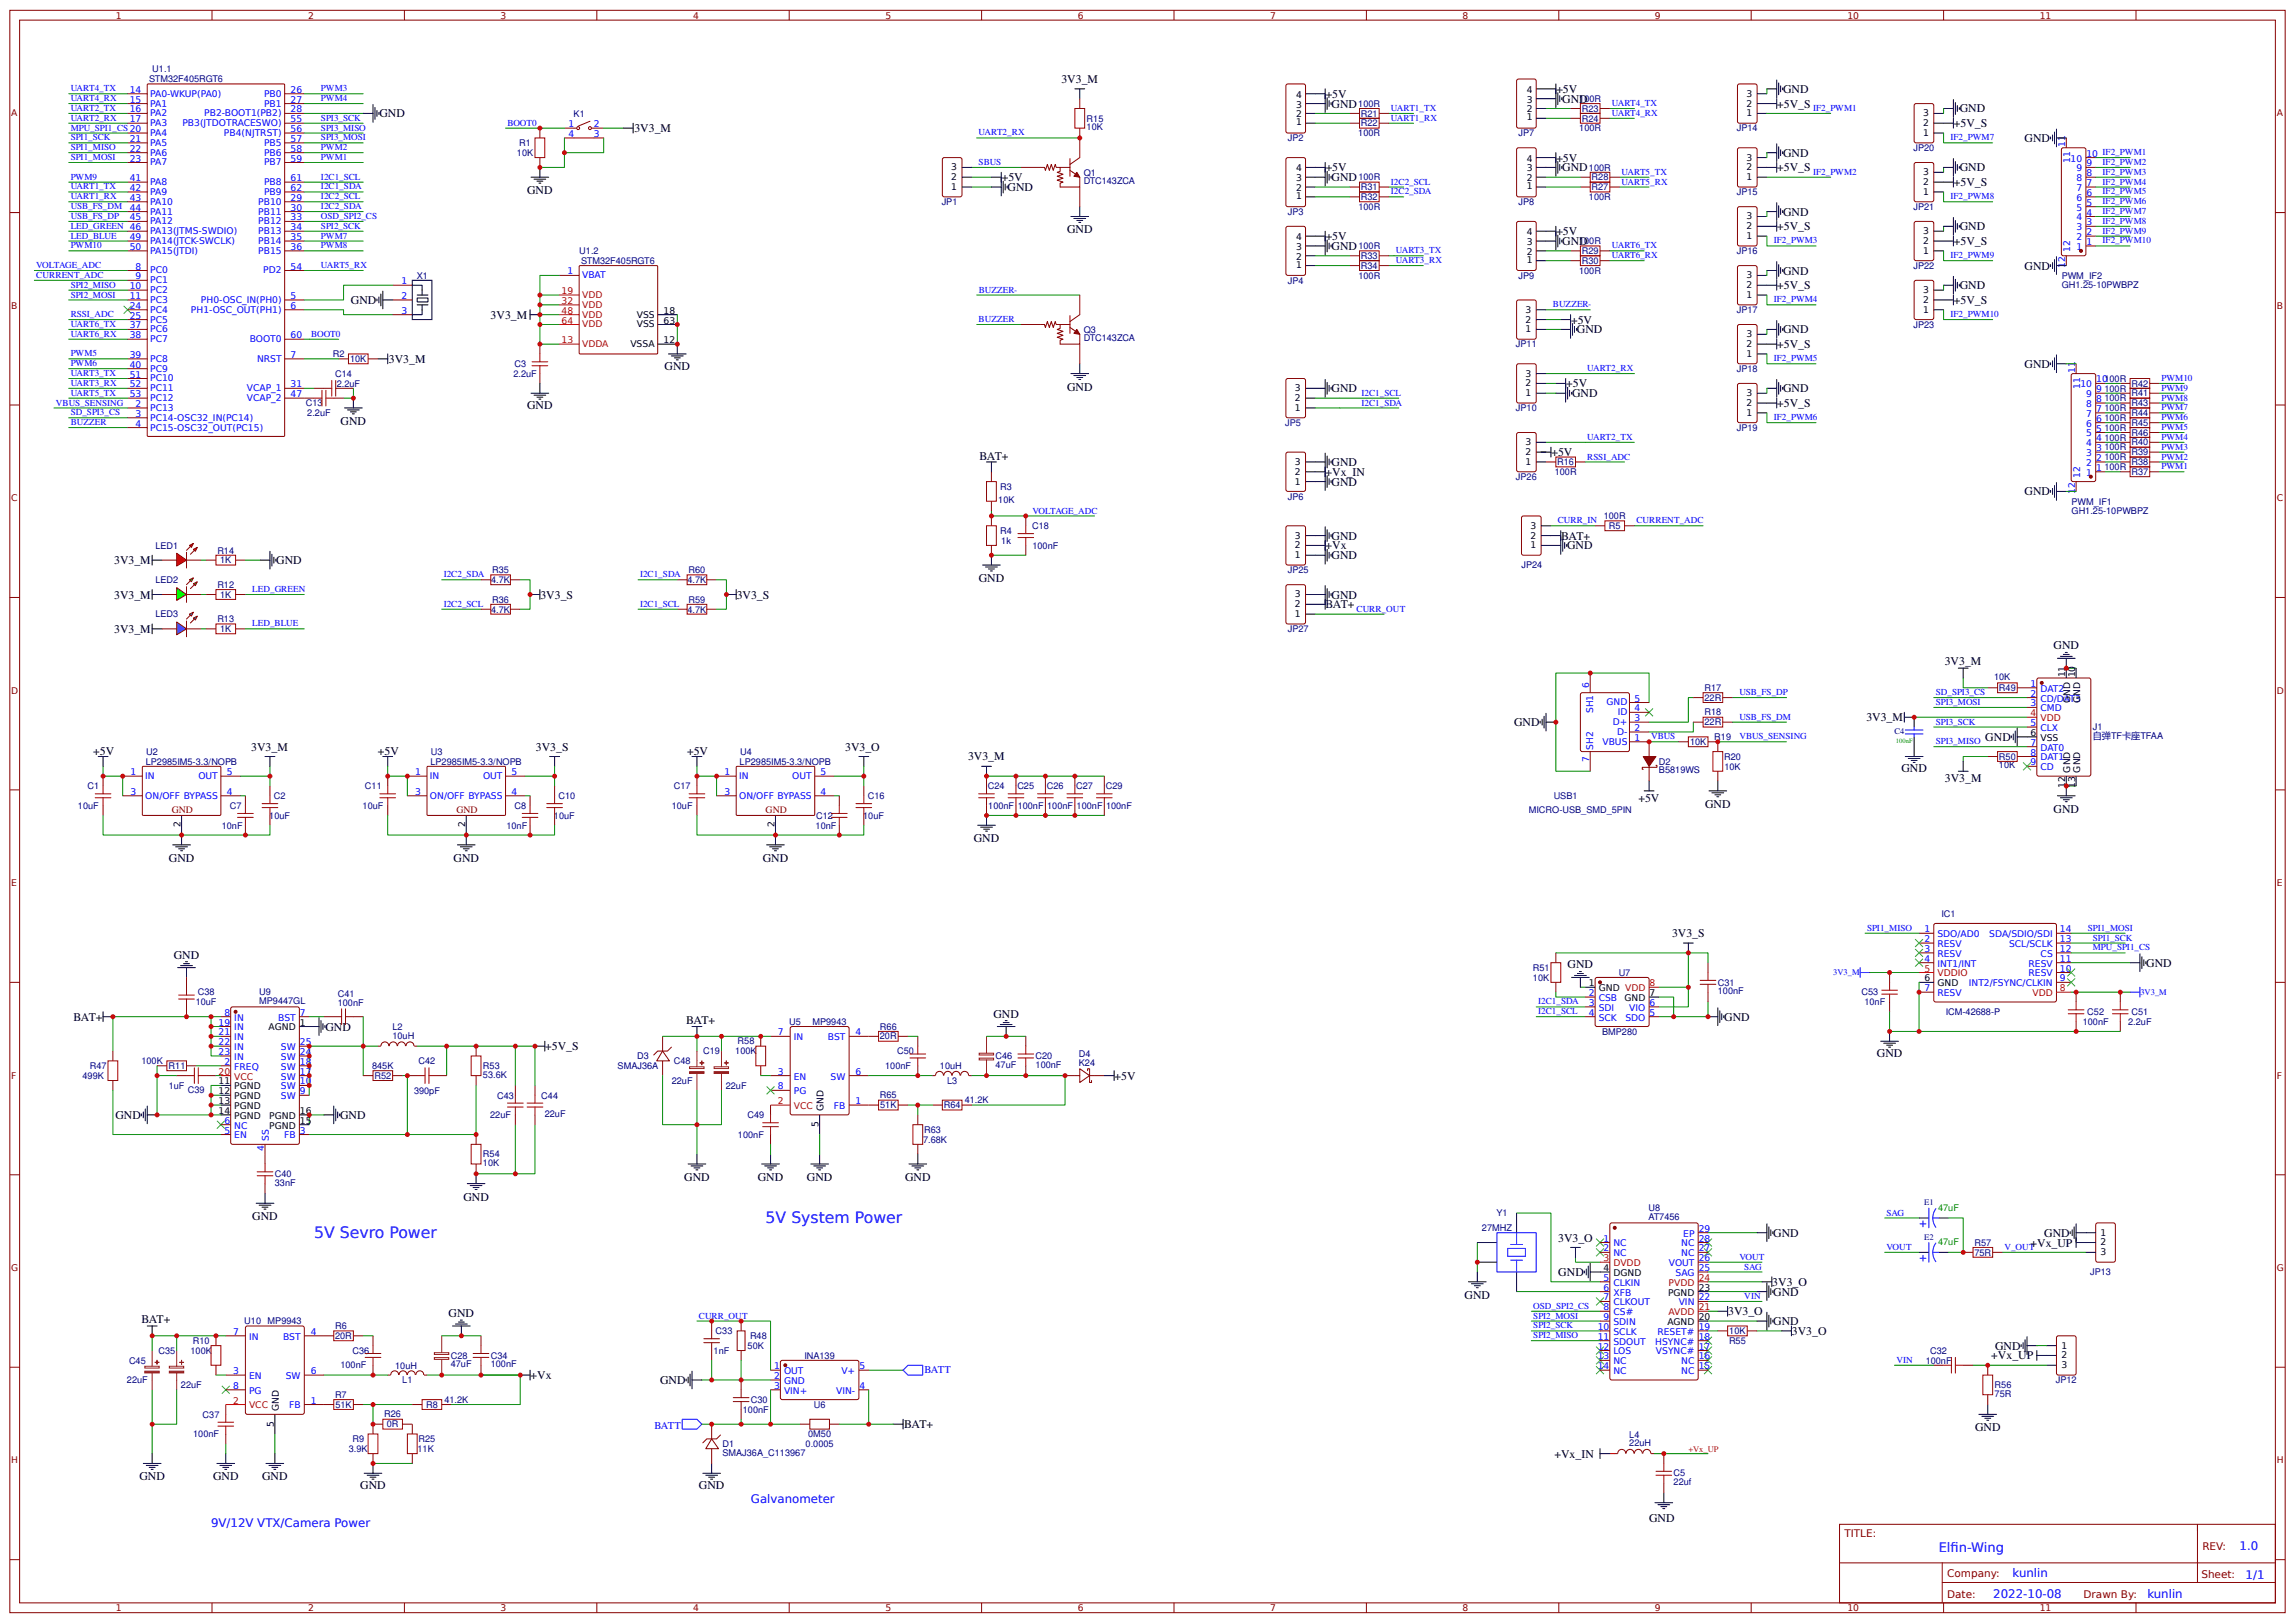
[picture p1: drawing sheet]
<svg xmlns="http://www.w3.org/2000/svg" width="619mm" height="437mm" viewBox="0 0 619 437" stroke-linecap="round" stroke-linejoin="round" font-family="sans-serif">
<defs><g id="words">
<g font-size="4.2" fill="#00f">
<text x="206.4" y="329.5">5V System Power</text>
<text x="84.7" y="333.5">5V Sevro Power</text>
</g>
<g font-size="3.5" fill="#00f">
<text x="522.6" y="418.2">Elfn-Wing</text>
<text x="525.8" y="418.2">i</text>
</g>
<g font-size="3.2">
<text x="286.1" y="22.4">3V3_M</text>
<text x="357.3" y="26.3">+5V</text>
<text x="358.9" y="29">GND</text>
<text x="419.5" y="25">+5V</text>
<text x="421.1" y="27.7">GND</text>
<text x="479" y="29">+5V_S</text>
<text x="480.6" y="25">GND</text>
<text x="102.3" y="31.6">GND</text>
<text x="171" y="35.6">3V3_M</text>
<text x="526.7" y="34.3">+5V_S</text>
<text x="528.2" y="30.3">GND</text>
<text x="545.7" y="38.2">GND</text>
<text x="357.3" y="46.2">+5V</text>
<text x="419.5" y="43.5">+5V</text>
<text x="421.1" y="46.2">GND</text>
<text x="479" y="46.2">+5V_S</text>
<text x="480.6" y="42.2">GND</text>
<text x="528.2" y="46.2">GND</text>
<text x="142.1" y="52.3">GND</text>
<text x="270" y="48.8">+5V</text>
<text x="271.6" y="51.5">GND</text>
<text x="358.9" y="48.8">GND</text>
<text x="526.7" y="50.1">+5V_S</text>
<text x="480.6" y="58.1">GND</text>
<text x="287.6" y="62.8">GND</text>
<text x="357.3" y="64.7">+5V</text>
<text x="419.5" y="63.4">+5V</text>
<text x="479" y="62">+5V_S</text>
<text x="528.2" y="62.1">GND</text>
<text x="358.9" y="67.4">GND</text>
<text x="421.1" y="66">GND</text>
<text x="526.7" y="66">+5V_S</text>
<text x="479" y="77.9">+5V_S</text>
<text x="480.6" y="74">GND</text>
<text x="528.2" y="77.9">GND</text>
<text x="545.7" y="72.6">GND</text>
<text x="94.6" y="81.9">GND</text>
<text x="526.7" y="81.9">+5V_S</text>
<text x="132.2" y="85.9">3V3_M</text>
<text x="423.5" y="87.2">+5V</text>
<text x="425.1" y="89.8">GND</text>
<text x="480.6" y="89.8">GND</text>
<text x="479" y="93.8">+5V_S</text>
<text x="104.8" y="97.8">3V3_M</text>
<text x="179.1" y="99.6">GND</text>
<text x="545.7" y="99.1">GND</text>
<text x="287.6" y="105.2">GND</text>
<text x="358.9" y="105.7">GND</text>
<text x="422.1" y="104.4">+5V</text>
<text x="423.7" y="107">GND</text>
<text x="480.6" y="105.7">GND</text>
<text x="142.1" y="110.2">GND</text>
<text x="479" y="109.7">+5V_S</text>
<text x="91.8" y="114.4">GND</text>
<text x="264.1" y="124">BAT+</text>
<text x="358.9" y="125.6">GND</text>
<text x="418.2" y="122.9">+5V</text>
<text x="357.3" y="128.2">+Vx_IN</text>
<text x="358.9" y="130.9">GND</text>
<text x="545.7" y="133.5">GND</text>
<text x="357.3" y="148.1">+Vx</text>
<text x="358.9" y="145.4">GND</text>
<text x="420.8" y="145.4">BAT+</text>
<text x="422.4" y="148">GND</text>
<text x="30.8" y="152">3V3_M</text>
<text x="74.5" y="152">GND</text>
<text x="358.9" y="150.7">GND</text>
<text x="30.8" y="161.3">3V3_M</text>
<text x="145.7" y="161.3">3V3_S</text>
<text x="198.6" y="161.3">3V3_S</text>
<text x="263.8" y="156.8">GND</text>
<text x="358.9" y="161.3">GND</text>
<text x="357.3" y="163.9">BAT+</text>
<text x="30.8" y="170.5">3V3_M</text>
<text x="524.2" y="179.3">3V3_M</text>
<text x="553.5" y="175">GND</text>
<text x="408.1" y="195.7">GND</text>
<text x="503.1" y="194.4">3V3_M</text>
<text x="25.1" y="203.3">+5V</text>
<text x="67.7" y="202.3">3V3_M</text>
<text x="101.9" y="203.3">+5V</text>
<text x="144.5" y="202.3">3V3_S</text>
<text x="185.2" y="203.3">+5V</text>
<text x="227.8" y="202.3">3V3_O</text>
<text x="535.1" y="199.6">GND</text>
<text x="260.9" y="204.9">3V3_M</text>
<text x="512.5" y="208.1">GND</text>
<text x="524.2" y="210.8">3V3_M</text>
<text x="441.6" y="216">+5V</text>
<text x="459.6" y="217.7">GND</text>
<text x="553.5" y="219">GND</text>
<text x="262.5" y="226.9">GND</text>
<text x="45.5" y="232.2">GND</text>
<text x="122.2" y="232.2">GND</text>
<text x="205.6" y="232.2">GND</text>
<text x="450.7" y="252.6">3V3_S</text>
<text x="46.8" y="258.3">GND</text>
<text x="422.5" y="261">GND</text>
<text x="578.5" y="260.5">GND</text>
<text x="19.8" y="275.1">BAT+</text>
<text x="185" y="275.8">BAT+</text>
<text x="267.8" y="274.2">GND</text>
<text x="464.7" y="275.1">GND</text>
<text x="87.7" y="277.7">GND</text>
<text x="147" y="283">+5V_S</text>
<text x="505.9" y="284.8">GND</text>
<text x="300.4" y="290.9">+5V</text>
<text x="31.1" y="301.5">GND</text>
<text x="91.7" y="301.5">GND</text>
<text x="124.9" y="323.5">GND</text>
<text x="184.4" y="318.2">GND</text>
<text x="204.3" y="318.2">GND</text>
<text x="217.5" y="318.2">GND</text>
<text x="243.9" y="318.2">GND</text>
<text x="68" y="328.7">GND</text>
<text x="420" y="334.6">3V3_O</text>
<text x="478" y="333.3">GND</text>
<text x="547.3" y="335.9">+Vx_UP</text>
<text x="551" y="333.3">GND</text>
<text x="420" y="343.8">GND</text>
<text x="477.7" y="346.5">3V3_O</text>
<text x="394.8" y="350">GND</text>
<text x="478" y="349.1">GND</text>
<text x="38.1" y="356.5">BAT+</text>
<text x="120.9" y="354.9">GND</text>
<text x="465.8" y="354.4">3V3_O</text>
<text x="478" y="357.1">GND</text>
<text x="483" y="359.7">3V3_O</text>
<text x="537.8" y="363.7">GND</text>
<text x="143" y="371.6">+Vx</text>
<text x="536.7" y="366.3">+Vx_UP</text>
<text x="177.9" y="372.9">GND</text>
<text x="243.7" y="384.8">BAT+</text>
<text x="532.3" y="385.7">GND</text>
<text x="419" y="392.8">+Vx_IN</text>
<text x="37.6" y="398.9">GND</text>
<text x="57.4" y="398.9">GND</text>
<text x="70.6" y="398.9">GND</text>
<text x="97.1" y="401.2">GND</text>
<text x="188.4" y="401.2">GND</text>
<text x="444.5" y="410.2">GND</text>
</g>
<g font-size="3.2" fill="#00f">
<text x="202.4" y="404.9">Galvanometer</text>
<text x="56.9" y="411.6">9V/12V VTX/Camera Power</text>
<text x="603.7" y="417.7">1.0</text>
<text x="542.5" y="424.9">kunlin</text>
<text x="605.3" y="425.4">1/1</text>
<text x="537.3" y="430.7">2022-10-08</text>
<text x="578.8" y="430.7">kunlin</text>
</g>
<g font-size="2.8" fill="#00f">
<text x="249.2" y="369.9">BATT</text>
<text x="176.4" y="385.1">BATT</text>
</g>
<g font-size="2.8" fill="#800">
<text x="497.2" y="414.2">TITLE:</text>
<text x="593.6" y="417.7">REV:</text>
<text x="524.8" y="424.9">Company:</text>
<text x="593.4" y="425.3">Sheet:</text>
<text x="524.8" y="430.6">Date:</text>
<text x="561.6" y="430.7">Drawn By:</text>
</g>
<g font-size="2.6" fill="#800">
<text x="46.3" y="219.2">GND</text>
<text x="123" y="219.2">GND</text>
<text x="206.4" y="219.2">GND</text>
</g>
<g font-size="2.5" fill="#800">
<text x="31.2" y="5">1</text>
<text x="83.1" y="5">2</text>
<text x="134.9" y="5">3</text>
<text x="186.8" y="5">4</text>
<text x="238.7" y="5">5</text>
<text x="290.5" y="5">6</text>
<text x="342.4" y="5">7</text>
<text x="394.2" y="5">8</text>
<text x="446.1" y="5">9</text>
<text x="497.9" y="5">10</text>
<text x="549.8" y="5">11</text>
<text x="3" y="31.4">A</text>
<text x="613.7" y="31.4">A</text>
<text x="3" y="83.2">B</text>
<text x="613.7" y="83.2">B</text>
<text x="3" y="135.1">C</text>
<text x="613.7" y="135.1">C</text>
<text x="3" y="186.9">D</text>
<text x="613.7" y="186.9">D</text>
<text x="3" y="238.8">E</text>
<text x="613.7" y="238.8">E</text>
<text x="3" y="290.6">F</text>
<text x="613.7" y="290.6">F</text>
<text x="3" y="342.5">G</text>
<text x="613.7" y="342.5">G</text>
<text x="3" y="394.4">H</text>
<text x="613.7" y="394.4">H</text>
<text x="31.2" y="434.2">1</text>
<text x="83.1" y="434.2">2</text>
<text x="134.9" y="434.2">3</text>
<text x="186.8" y="434.2">4</text>
<text x="238.7" y="434.2">5</text>
<text x="290.5" y="434.2">6</text>
<text x="342.4" y="434.2">7</text>
<text x="394.2" y="434.2">8</text>
<text x="446.1" y="434.2">9</text>
<text x="497.9" y="434.2">10</text>
<text x="549.8" y="434.2">11</text>
</g>
<g font-size="2.5" fill="#000080">
<text x="40.2" y="22.1">STM32F405RGT6</text>
<text x="41" y="19.5">U1.1</text>
<text x="366.1" y="28.8">100R</text>
<text x="425.7" y="27.4">100R</text>
<text x="154.6" y="31.4">K1</text>
<text x="292.9" y="35.1">10K</text>
<text x="292.9" y="32.8">R15</text>
<text x="366.8" y="34.1">R22</text>
<text x="366.8" y="31.4">R21</text>
<text x="425.7" y="35.4">100R</text>
<text x="426.4" y="30.1">R23</text>
<text x="426.4" y="32.8">R24</text>
<text x="468.1" y="35.4">JP14</text>
<text x="139.3" y="42">10K</text>
<text x="140" y="39.3">R1</text>
<text x="347.1" y="38">JP2</text>
<text x="366.1" y="36.7">100R</text>
<text x="409.3" y="36.7">JP7</text>
<text x="515.8" y="40.7">JP20</text>
<text x="292.1" y="47.3">Q1</text>
<text x="428.3" y="46">100R</text>
<text x="292.1" y="49.7">DTC143ZCA</text>
<text x="366.1" y="48.6">100R</text>
<text x="366.8" y="51.3">R31</text>
<text x="366.8" y="53.9">R32</text>
<text x="428.3" y="53.9">100R</text>
<text x="429" y="51.3">R27</text>
<text x="429" y="48.6">R28</text>
<text x="468.1" y="52.6">JP15</text>
<text x="253.8" y="55.2">JP1</text>
<text x="347.1" y="57.9">JP3</text>
<text x="366.1" y="56.6">100R</text>
<text x="409.3" y="55.2">JP8</text>
<text x="515.8" y="56.6">JP21</text>
<text x="425.6" y="65.8">100R</text>
<text x="156.1" y="68.5">U1.2</text>
<text x="156.6" y="71.1">STM32F405RGT6</text>
<text x="366.1" y="67.1">100R</text>
<text x="366.8" y="69.8">R33</text>
<text x="426.4" y="71.1">R30</text>
<text x="426.4" y="68.5">R29</text>
<text x="468.1" y="68.5">JP16</text>
<text x="112.3" y="75.1">X1</text>
<text x="347.1" y="76.4">JP4</text>
<text x="366.1" y="75.1">100R</text>
<text x="366.8" y="72.4">R34</text>
<text x="409.3" y="75.1">JP9</text>
<text x="425.6" y="73.8">100R</text>
<text x="515.8" y="72.4">JP22</text>
<text x="555.7" y="77.7">GH1.25-10PWBPZ</text>
<text x="555.7" y="75.3">PWM_IF2</text>
<text x="292.1" y="89.6">Q3</text>
<text x="468.1" y="84.3">JP17</text>
<text x="515.8" y="88.3">JP23</text>
<text x="292.1" y="92">DTC143ZCA</text>
<text x="408.6" y="93.6">JP11</text>
<text x="89.7" y="96.3">R2</text>
<text x="90.3" y="101.5">C14</text>
<text x="94.4" y="97.6">10K</text>
<text x="138.4" y="101.5">2.2uF</text>
<text x="138.7" y="98.9">C3</text>
<text x="468.1" y="100.2">JP18</text>
<text x="90.8" y="104.2">2.2uF</text>
<text x="567.2" y="105.5">100R</text>
<text x="574.5" y="106.8">R41</text>
<text x="574.5" y="104.2">R42</text>
<text x="82.4" y="109.5">C13</text>
<text x="82.8" y="112.1">2.2uF</text>
<text x="408.6" y="110.8">JP10</text>
<text x="567.2" y="110.8">100R</text>
<text x="567.2" y="113.4">100R</text>
<text x="567.2" y="108.1">100R</text>
<text x="574.5" y="109.5">R43</text>
<text x="574.5" y="112.1">R44</text>
<text x="346.4" y="114.8">JP5</text>
<text x="468.1" y="116.1">JP19</text>
<text x="567.2" y="118.7">100R</text>
<text x="567.2" y="116.1">100R</text>
<text x="574.5" y="117.4">R46</text>
<text x="574.5" y="114.8">R45</text>
<text x="419.7" y="125.3">R16</text>
<text x="567.2" y="121.4">100R</text>
<text x="567.2" y="124">100R</text>
<text x="574.5" y="125.3">R38</text>
<text x="574.5" y="122.7">R39</text>
<text x="574.5" y="120">R40</text>
<text x="269.6" y="132">R3</text>
<text x="408.6" y="129.3">JP26</text>
<text x="419.1" y="128">100R</text>
<text x="567.2" y="126.7">100R</text>
<text x="574.5" y="128">R37</text>
<text x="269.1" y="135.6">10K</text>
<text x="347.1" y="134.6">JP6</text>
<text x="558.4" y="136.2">PWM_IF1</text>
<text x="269.6" y="143.9">R4</text>
<text x="278.2" y="142.6">C18</text>
<text x="432.3" y="139.9">100R</text>
<text x="433.6" y="142.5">R5</text>
<text x="558.4" y="138.6">GH1.25-10PWBPZ</text>
<text x="41.9" y="147.9">LED1</text>
<text x="58.6" y="149.2">R14</text>
<text x="269.9" y="146.5">1k</text>
<text x="278.3" y="147.9">100nF</text>
<text x="59.3" y="151.8">1K</text>
<text x="132.7" y="154.4">R35</text>
<text x="185.6" y="154.4">R60</text>
<text x="347.1" y="154.5">JP25</text>
<text x="410.1" y="153.1">JP24</text>
<text x="41.9" y="157.1">LED2</text>
<text x="58.6" y="158.4">R12</text>
<text x="59.3" y="161.1">1K</text>
<text x="132.4" y="157.1">4.7K</text>
<text x="185.3" y="157.1">4.7K</text>
<text x="41.9" y="166.4">LED3</text>
<text x="58.6" y="167.7">R13</text>
<text x="132.4" y="165.1">4.7K</text>
<text x="132.7" y="162.4">R36</text>
<text x="185.3" y="165.1">4.7K</text>
<text x="185.6" y="162.4">R59</text>
<text x="59.3" y="170.3">1K</text>
<text x="347.1" y="170.3">JP27</text>
<text x="537.5" y="183.2">10K</text>
<text x="459.4" y="188.8">22R</text>
<text x="459.4" y="186.2">R17</text>
<text x="538.8" y="186.2">R49</text>
<text x="459.4" y="192.8">R18</text>
<text x="459.4" y="195.5">22R</text>
<text x="564.1" y="196.7">J1</text>
<text x="39.4" y="203.4">U2</text>
<text x="116.2" y="203.4">U3</text>
<text x="199.5" y="203.4">U4</text>
<text x="455.5" y="200.8">10K</text>
<text x="462.1" y="199.4">R19</text>
<text x="564.1" y="199.1">自弹TF卡座TFAA</text>
<text x="39.3" y="206">LP2985IM5-3.3/NOPB</text>
<text x="116" y="206">LP2985IM5-3.3/NOPB</text>
<text x="199.4" y="206">LP2985IM5-3.3/NOPB</text>
<text x="447.1" y="208.4">B5819WS</text>
<text x="447.1" y="206.1">D2</text>
<text x="464.7" y="204.7">R20</text>
<text x="464.8" y="207.4">10K</text>
<text x="538.8" y="207">10K</text>
<text x="538.8" y="204.7">R50</text>
<text x="23.6" y="212.7">C1</text>
<text x="73.8" y="215.3">C2</text>
<text x="98.4" y="212.7">C11</text>
<text x="150.6" y="215.3">C10</text>
<text x="181.6" y="212.6">C17</text>
<text x="233.9" y="215.3">C16</text>
<text x="266.3" y="212.7">C24</text>
<text x="274.2" y="212.7">C25</text>
<text x="282.2" y="212.7">C26</text>
<text x="290.1" y="212.7">C27</text>
<text x="298" y="212.7">C29</text>
<text x="418.8" y="215.3">USB1</text>
<text x="21" y="218">10uF</text>
<text x="61.9" y="218">C7</text>
<text x="72.6" y="220.6">10uF</text>
<text x="97.7" y="218">10uF</text>
<text x="138.7" y="218">C8</text>
<text x="149.3" y="220.6">10uF</text>
<text x="181.1" y="218">10uF</text>
<text x="220" y="220.6">C12</text>
<text x="232.7" y="220.6">10uF</text>
<text x="266.4" y="218">100nF</text>
<text x="274.3" y="218">100nF</text>
<text x="282.3" y="218">100nF</text>
<text x="290.2" y="218">100nF</text>
<text x="298.1" y="218">100nF</text>
<text x="412.1" y="219.2">MICRO-USB_SMD_5PIN</text>
<text x="59.8" y="223.3">10nF</text>
<text x="136.5" y="223.3">10nF</text>
<text x="219.8" y="223.3">10nF</text>
<text x="523.3" y="247.1">IC1</text>
<text x="413.1" y="261.6">R51</text>
<text x="436.3" y="262.9">U7</text>
<text x="53.3" y="268.2">C38</text>
<text x="69.9" y="268">U9</text>
<text x="91" y="268.7">C41</text>
<text x="413.2" y="264.2">10K</text>
<text x="463" y="267.9">100nF</text>
<text x="463" y="265.6">C31</text>
<text x="501.8" y="268.2">C53</text>
<text x="52.7" y="270.8">10uF</text>
<text x="69.9" y="270.5">MP9447GL</text>
<text x="91" y="271.1">100nF</text>
<text x="502.5" y="270.9">10nF</text>
<text x="524.4" y="273.5">ICM-42688-P</text>
<text x="562.6" y="273.5">C52</text>
<text x="574.5" y="273.5">C51</text>
<text x="105.8" y="280">10uH</text>
<text x="105.8" y="277.6">L2</text>
<text x="198.8" y="281.4">R58</text>
<text x="212.7" y="276.2">U5</text>
<text x="219" y="276.1">MP9943</text>
<text x="237.2" y="280.1">20R</text>
<text x="237.2" y="277.5">R66</text>
<text x="431.8" y="278.8">BMP280</text>
<text x="561.4" y="276.1">100nF</text>
<text x="573.6" y="276.1">2.2uF</text>
<text x="38.1" y="286.7">100K</text>
<text x="112.8" y="286.8">C42</text>
<text x="171.7" y="285.4">D3</text>
<text x="181.6" y="286.7">C48</text>
<text x="189.6" y="284.1">C19</text>
<text x="198.2" y="284.1">100K</text>
<text x="241.8" y="284.1">C50</text>
<text x="268.3" y="287.8">47uF</text>
<text x="268.3" y="285.4">C46</text>
<text x="279.1" y="287.8">100nF</text>
<text x="279.1" y="285.4">C20</text>
<text x="290.8" y="287.2">K24</text>
<text x="290.8" y="284.8">D4</text>
<text x="22.2" y="290.7">499K</text>
<text x="24.2" y="288">R47</text>
<text x="45.5" y="288">R11</text>
<text x="45.5" y="293.3">1uF</text>
<text x="100.3" y="288.1">845K</text>
<text x="100.9" y="290.7">R52</text>
<text x="130.2" y="290.4">53.6K</text>
<text x="130.2" y="288.1">R53</text>
<text x="166.5" y="288.1">SMAJ36A</text>
<text x="181.1" y="292">22uF</text>
<text x="195.6" y="293.3">22uF</text>
<text x="238.6" y="288.1">100nF</text>
<text x="253.4" y="288.1">10uH</text>
<text x="255.3" y="292.1">L3</text>
<text x="50.7" y="294.7">C39</text>
<text x="111.6" y="294.7">390pF</text>
<text x="134" y="296">C43</text>
<text x="145.9" y="296">C44</text>
<text x="237.1" y="296">R65</text>
<text x="237.2" y="298.7">51K</text>
<text x="254.4" y="298.6">R64</text>
<text x="260" y="297.3">41.2K</text>
<text x="132.1" y="301.3">22uF</text>
<text x="146.8" y="301">22uF</text>
<text x="201.5" y="301.3">C49</text>
<text x="249.1" y="305.2">R63</text>
<text x="130.2" y="311.9">R54</text>
<text x="198.9" y="306.6">100nF</text>
<text x="248.8" y="307.9">7.68K</text>
<text x="74.1" y="317.2">C40</text>
<text x="130.2" y="314.2">10K</text>
<text x="74.1" y="319.6">33nF</text>
<text x="403.4" y="327.8">Y1</text>
<text x="444.3" y="328.7">AT7456</text>
<text x="444.3" y="326.5">U8</text>
<text x="399.4" y="331.7">27MHZ</text>
<text x="532.2" y="335.7">R57</text>
<text x="532.2" y="338.4">75R</text>
<text x="563.4" y="343.6">JP13</text>
<text x="65.9" y="356.9">U10</text>
<text x="72.1" y="356.8">MP9943</text>
<text x="90.3" y="358.2">R6</text>
<text x="192.9" y="359.5">C33</text>
<text x="466.1" y="359.5">10K</text>
<text x="42.7" y="364.8">C35</text>
<text x="51.3" y="364.8">100K</text>
<text x="52" y="362.1">R10</text>
<text x="90.3" y="360.8">20R</text>
<text x="95" y="364.8">C36</text>
<text x="192.3" y="364.8">1nF</text>
<text x="201.5" y="363.5">50K</text>
<text x="202.2" y="360.8">R48</text>
<text x="466" y="362.2">R55</text>
<text x="520.3" y="364.8">C32</text>
<text x="34.8" y="367.4">C45</text>
<text x="91.8" y="368.8">100nF</text>
<text x="106.5" y="368.8">10uH</text>
<text x="121.5" y="368.5">47uF</text>
<text x="121.5" y="366.1">C28</text>
<text x="132.3" y="368.5">100nF</text>
<text x="132.3" y="366.1">C34</text>
<text x="216.8" y="366.1">INA139</text>
<text x="519.1" y="367.4">100nF</text>
<text x="34.2" y="372.7">22uF</text>
<text x="48.8" y="374">22uF</text>
<text x="90.3" y="376.7">R7</text>
<text x="108.4" y="372.8">L1</text>
<text x="537.6" y="376.4">75R</text>
<text x="537.6" y="374.1">R56</text>
<text x="554.1" y="372.7">JP12</text>
<text x="54.6" y="382">C37</text>
<text x="90.4" y="379.4">51K</text>
<text x="103.6" y="382">R26</text>
<text x="114.8" y="379.4">R8</text>
<text x="119.8" y="378">41.2K</text>
<text x="200.2" y="380.7">100nF</text>
<text x="202.4" y="378">C30</text>
<text x="219.3" y="379.3">U6</text>
<text x="52.1" y="387.3">100nF</text>
<text x="95" y="388.6">R9</text>
<text x="104.2" y="384.6">0R</text>
<text x="112.8" y="388.6">R25</text>
<text x="194.7" y="389.9">D1</text>
<text x="217.2" y="389.9">0.0005</text>
<text x="217.8" y="387.3">0M50</text>
<text x="439.2" y="389.8">22uH</text>
<text x="439.2" y="387.4">L4</text>
<text x="94" y="391.3">3.9K</text>
<text x="112.5" y="391.2">11K</text>
<text x="194.7" y="392.3">SMAJ36A_C113967</text>
<text x="451.1" y="400.2">22uf</text>
<text x="451.1" y="397.9">C5</text>
</g>
<g font-size="2.5" fill="#00f">
<text x="19" y="27.3">UART4_RX</text>
<text x="19" y="24.6">UART4_TX</text>
<text x="19" y="29.9">UART2_TX</text>
<text x="35" y="25">14</text>
<text x="35" y="27.6">15</text>
<text x="40.5" y="26.1">PA0-WKUP(PA0)</text>
<text x="40.5" y="28.7">PA1</text>
<text x="71.2" y="26.1">PB0</text>
<text x="71.2" y="28.7">PB1</text>
<text x="78.3" y="25">26</text>
<text x="78.3" y="27.6">27</text>
<text x="86.5" y="27.3">PWM4</text>
<text x="86.5" y="24.6">PWM3</text>
<text x="374.9" y="29.9">UART1_TX</text>
<text x="434.4" y="28.6">UART4_TX</text>
<text x="488.7" y="29.9">IF2_PWM1</text>
<text x="19" y="32.5">UART2_RX</text>
<text x="19" y="35.2">MPU_SPI1_CS20</text>
<text x="35" y="30.3">16</text>
<text x="35" y="32.9">17</text>
<text x="40.5" y="31.4">PA2</text>
<text x="40.5" y="34">PA3</text>
<text x="49.2" y="34">PB3(JTDOTRACESWO)</text>
<text x="55.1" y="31.4">PB2-BOOT1(PB2)</text>
<text x="78.3" y="30.3">28</text>
<text x="78.3" y="32.9">55</text>
<text x="78.3" y="35.6">56</text>
<text x="86.5" y="32.5">SPI3_SCK</text>
<text x="86.5" y="35.2">SPI3_MISO</text>
<text x="136.8" y="33.9">BOOT0</text>
<text x="153.2" y="34.3">1</text>
<text x="160.1" y="34.3">2</text>
<text x="374.9" y="32.5">UART1_RX</text>
<text x="434.4" y="31.2">UART4_RX</text>
<text x="19" y="40.5">SPI1_MISO</text>
<text x="19" y="37.8">SPI1_SCK</text>
<text x="35" y="38.2">21</text>
<text x="35" y="40.9">22</text>
<text x="40.5" y="36.6">PA4</text>
<text x="40.5" y="39.3">PA5</text>
<text x="40.5" y="41.9">PA6</text>
<text x="60.4" y="36.6">PB4(NJTRST)</text>
<text x="71.2" y="39.3">PB5</text>
<text x="71.2" y="41.9">PB6</text>
<text x="78.3" y="38.2">57</text>
<text x="78.3" y="40.9">58</text>
<text x="86.5" y="37.8">SPI3_MOSI</text>
<text x="86.5" y="40.5">PWM2</text>
<text x="153.2" y="36.9">4</text>
<text x="160.1" y="36.9">3</text>
<text x="263.8" y="36.5">UART2_RX</text>
<text x="525.7" y="37.8">IF2_PWM7</text>
<text x="556.7" y="39.7" transform="rotate(-90 556.7 39.7)">11</text>
<text x="19" y="43.1">SPI1_MOSI</text>
<text x="35" y="43.5">23</text>
<text x="40.5" y="44.6">PA7</text>
<text x="71.2" y="44.6">PB7</text>
<text x="78.3" y="43.5">59</text>
<text x="86.5" y="43.1">PWM1</text>
<text x="263.8" y="44.5">SBUS</text>
<text x="437.1" y="47.1">UART5_TX</text>
<text x="488.7" y="47.1">IF2_PWM2</text>
<text x="558" y="43.9" transform="rotate(-90 558 43.9)">11</text>
<text x="558.1" y="43.5">10</text>
<text x="559.7" y="46.2">9</text>
<text x="562.4" y="42.2">10 IF2_PWM1</text>
<text x="562.4" y="44.8">9</text>
<text x="562.4" y="47.5">8</text>
<text x="566.7" y="44.5">IF2_PWM2</text>
<text x="566.7" y="47.1">IF2_PWM3</text>
<text x="19" y="48.4">PWM9</text>
<text x="19" y="51.1">UART1_TX</text>
<text x="19" y="53.7">UART1_RX</text>
<text x="35" y="48.8">41</text>
<text x="35" y="51.5">42</text>
<text x="40.5" y="49.9">PA8</text>
<text x="40.5" y="52.5">PA9</text>
<text x="71.2" y="49.9">PB8</text>
<text x="71.2" y="52.5">PB9</text>
<text x="78.3" y="48.8">61</text>
<text x="78.3" y="51.5">62</text>
<text x="86.5" y="53.7">I2C2_SCL</text>
<text x="86.5" y="48.4">I2C1_SCL</text>
<text x="86.5" y="51.1">I2C1_SDA</text>
<text x="374.9" y="49.7">I2C2_SCL</text>
<text x="374.9" y="52.4">I2C2_SDA</text>
<text x="437.1" y="49.7">UART5_RX</text>
<text x="525.7" y="53.7">IF2_PWM8</text>
<text x="559.7" y="48.8">8</text>
<text x="559.7" y="51.5">7</text>
<text x="562.4" y="50.1">7</text>
<text x="562.4" y="52.8">6</text>
<text x="566.7" y="49.7">IF2_PWM4</text>
<text x="566.7" y="52.4">IF2_PWM5</text>
<text x="19" y="59">USB_FS_DP</text>
<text x="19" y="56.4">USB_FS_DM</text>
<text x="35" y="54.1">43</text>
<text x="35" y="56.8">44</text>
<text x="35" y="59.4">45</text>
<text x="40.5" y="55.2">PA10</text>
<text x="40.5" y="57.8">PA11</text>
<text x="69.6" y="55.2">PB10</text>
<text x="69.6" y="57.8">PB11</text>
<text x="78.3" y="54.1">29</text>
<text x="78.3" y="56.8">30</text>
<text x="78.3" y="59.4">33</text>
<text x="86.5" y="59">OSD_SPI2_CS</text>
<text x="86.5" y="56.4">I2C2_SDA</text>
<text x="559.7" y="54.1">6</text>
<text x="559.7" y="56.8">5</text>
<text x="559.7" y="59.4">4</text>
<text x="562.4" y="55.4">5</text>
<text x="562.4" y="58.1">4</text>
<text x="566.7" y="55">IF2_PWM6</text>
<text x="566.7" y="57.7">IF2_PWM7</text>
<text x="19" y="64.3">LED_BLUE</text>
<text x="19" y="61.6">LED_GREEN 46</text>
<text x="35" y="64.7">49</text>
<text x="40.5" y="60.5">PA12</text>
<text x="40.5" y="63.1">PA13(JTMS-SWDIO)</text>
<text x="40.5" y="65.7">PA14(JTCK-SWCLK)</text>
<text x="69.6" y="60.5">PB12</text>
<text x="69.6" y="63.1">PB13</text>
<text x="69.6" y="65.7">PB14</text>
<text x="78.3" y="62">34</text>
<text x="78.3" y="64.7">35</text>
<text x="86.5" y="64.3">PWM7</text>
<text x="86.5" y="61.6">SPI2_SCK</text>
<text x="478.1" y="65.6">IF2_PWM3</text>
<text x="559.7" y="62">3</text>
<text x="559.7" y="64.7">2</text>
<text x="562.4" y="60.7">3</text>
<text x="562.4" y="63.4">2</text>
<text x="566.7" y="60.3">IF2_PWM8</text>
<text x="566.7" y="63">IF2_PWM9</text>
<text x="566.7" y="65.6">IF2_PWM10</text>
<text x="19" y="66.9">PWM10</text>
<text x="35" y="67.3">50</text>
<text x="40.5" y="68.4">PA15(JTDI)</text>
<text x="69.6" y="68.4">PB15</text>
<text x="78.3" y="67.3">36</text>
<text x="86.5" y="66.9">PWM8</text>
<text x="376.2" y="70.9">UART3_RX</text>
<text x="376.2" y="68.3">UART3_TX</text>
<text x="434.4" y="66.9">UART6_TX</text>
<text x="434.4" y="69.6">UART6_RX</text>
<text x="525.7" y="69.6">IF2_PWM9</text>
<text x="558" y="67.9" transform="rotate(-90 558 67.9)">12</text>
<text x="559.7" y="67.3">1</text>
<text x="562.4" y="66">1</text>
<text x="9.8" y="74.9">CURRENT_ADC</text>
<text x="9.8" y="72.2">VOLTAGE_ADC</text>
<text x="19" y="77.5">SPI2_MISO</text>
<text x="35" y="77.9">10</text>
<text x="36.5" y="72.6">8</text>
<text x="36.5" y="75.3">9</text>
<text x="40.5" y="73.7">PC0</text>
<text x="40.5" y="76.3">PC1</text>
<text x="71" y="73.7">PD2</text>
<text x="78.3" y="72.6">54</text>
<text x="86.5" y="72.2">UART5_RX</text>
<text x="108.2" y="76.6">1</text>
<text x="152.9" y="74">1</text>
<text x="156.9" y="75">VBAT</text>
<text x="556.7" y="72.2" transform="rotate(-90 556.7 72.2)">12</text>
<text x="19" y="80.2">SPI2_MOSI</text>
<text x="35" y="80.6">11</text>
<text x="35" y="83.2">24</text>
<text x="40.5" y="79">PC2</text>
<text x="40.5" y="81.6">PC3</text>
<text x="54.2" y="81.6">PH0-OSC_IN(PH0)</text>
<text x="78.3" y="80.6">5</text>
<text x="78.3" y="83.2">6</text>
<text x="108.2" y="80.6">2</text>
<text x="263.8" y="78.9">BUZZER-</text>
<text x="418.6" y="82.8">BUZZER-</text>
<text x="478.1" y="81.5">IF2_PWM4</text>
<text x="19" y="85.5">RSSI_ADC</text>
<text x="19" y="88.1">UART6_TX</text>
<text x="35" y="85.9">25</text>
<text x="35" y="88.5">37</text>
<text x="40.5" y="84.3">PC4</text>
<text x="40.5" y="86.9">PC5</text>
<text x="40.5" y="89.6">PC6</text>
<text x="51.5" y="84.3">PH1-OSC_OUT(PH1)</text>
<text x="108.2" y="84.5">3</text>
<text x="263.8" y="86.8">BUZZER</text>
<text x="525.7" y="85.5">IF2_PWM10</text>
<text x="19" y="90.8">UART6_RX</text>
<text x="35" y="91.1">38</text>
<text x="40.5" y="92.2">PC7</text>
<text x="67.3" y="92.2">BOOT0</text>
<text x="78.3" y="91.1">60</text>
<text x="83.9" y="90.8">BOOT0</text>
<text x="19" y="98.7">PWM6</text>
<text x="19" y="96">PWM5</text>
<text x="19" y="101.3">UART3_TX</text>
<text x="35" y="96.4">39</text>
<text x="35" y="99.1">40</text>
<text x="35" y="101.7">51</text>
<text x="40.5" y="97.5">PC8</text>
<text x="40.5" y="100.1">PC9</text>
<text x="69.3" y="97.5">NRST</text>
<text x="78.3" y="96.4">7</text>
<text x="427.8" y="100">UART2_RX</text>
<text x="478.1" y="97.4">IF2_PWM5</text>
<text x="559.3" y="100.5" transform="rotate(-90 559.3 100.5)">11</text>
<text x="19" y="104">UART3_RX</text>
<text x="19" y="106.6">UART5_TX</text>
<text x="35" y="104.4">52</text>
<text x="35" y="107">53</text>
<text x="40.5" y="102.8">PC10</text>
<text x="40.5" y="105.4">PC11</text>
<text x="66.5" y="105.4">VCAP_1</text>
<text x="78.3" y="104.4">31</text>
<text x="78.3" y="107">47</text>
<text x="367" y="106.6">I2C1_SCL</text>
<text x="560.7" y="104.8" transform="rotate(-90 560.7 104.8)">11</text>
<text x="560.8" y="104.4">10</text>
<text x="562.3" y="107">9</text>
<text x="565" y="103.1">10100R</text>
<text x="565" y="105.7">9</text>
<text x="582.6" y="108">PWM8</text>
<text x="582.6" y="105.3">PWM9</text>
<text x="582.6" y="102.7">PWM10</text>
<text x="15.1" y="109.3">VBUS_SENSING</text>
<text x="19" y="111.9">SD_SPI3_CS</text>
<text x="36.5" y="109.7">2</text>
<text x="36.5" y="112.3">3</text>
<text x="40.5" y="110.7">PC13</text>
<text x="40.5" y="113.4">PC14-OSC32_IN(PC14)</text>
<text x="40.5" y="108.1">PC12</text>
<text x="66.5" y="108.1">VCAP_2</text>
<text x="367" y="109.3">I2C1_SDA</text>
<text x="478.1" y="113.2">IF2_PWM6</text>
<text x="562.3" y="109.7">8</text>
<text x="562.3" y="112.3">7</text>
<text x="565" y="108.3">8</text>
<text x="565" y="111">7</text>
<text x="565" y="113.6">6</text>
<text x="582.6" y="113.2">PWM6</text>
<text x="582.6" y="110.6">PWM7</text>
<text x="19" y="114.6">BUZZER</text>
<text x="36.5" y="115">4</text>
<text x="40.5" y="116">PC15-OSC32_OUT(PC15)</text>
<text x="427.8" y="118.5">UART2_TX</text>
<text x="562.3" y="115">6</text>
<text x="562.3" y="117.6">5</text>
<text x="565" y="116.3">5</text>
<text x="565" y="118.9">4</text>
<text x="582.6" y="118.5">PWM4</text>
<text x="582.6" y="115.9">PWM5</text>
<text x="427.8" y="123.8">RSSI_ADC</text>
<text x="562.3" y="120.3">4</text>
<text x="562.3" y="122.9">3</text>
<text x="562.3" y="125.5">2</text>
<text x="565" y="121.6">3</text>
<text x="565" y="124.2">2</text>
<text x="582.6" y="123.8">PWM2</text>
<text x="582.6" y="121.2">PWM3</text>
<text x="560.7" y="128.8" transform="rotate(-90 560.7 128.8)">12</text>
<text x="562.3" y="128.2">1</text>
<text x="565" y="126.9">1</text>
<text x="582.6" y="126.5">PWM1</text>
<text x="559.3" y="133.1" transform="rotate(-90 559.3 133.1)">12</text>
<text x="278.3" y="138.4">VOLTAGE_ADC</text>
<text x="419.9" y="141">CURR_IN</text>
<text x="441.1" y="141">CURRENT_ADC</text>
<text x="119.6" y="155.6">I2C2_SDA</text>
<text x="172.5" y="155.6">I2C1_SDA</text>
<text x="68" y="159.6">LED_GREEN</text>
<text x="119.6" y="163.5">I2C2_SCL</text>
<text x="172.5" y="163.5">I2C1_SCL</text>
<text x="365.7" y="164.8">CURR_OUT</text>
<text x="68" y="168.8">LED_BLUE</text>
<text x="428.4" y="185.3" transform="rotate(-90 428.4 185.3)">6</text>
<text x="547.3" y="185.1">1</text>
<text x="433" y="190.1">GND</text>
<text x="440.5" y="189">5</text>
<text x="440.5" y="191.7">4</text>
<text x="468.8" y="187.3">USB_FS_DP</text>
<text x="521.8" y="190">SPI3_MOSI</text>
<text x="521.8" y="187.3">SD_SPI3_CS</text>
<text x="547.3" y="187.7">2</text>
<text x="547.3" y="190.4">3</text>
<text x="550" y="186.4">DAT2</text>
<text x="550" y="189">CD/DAT3</text>
<text x="550" y="191.7">CMD</text>
<text x="429.4" y="192.2" transform="rotate(-90 429.4 192.2)">SH1</text>
<text x="434.7" y="195.4">D+</text>
<text x="436.1" y="192.7">ID</text>
<text x="440.5" y="194.3">3</text>
<text x="440.5" y="197">2</text>
<text x="468.8" y="193.9">USB_FS_DM</text>
<text x="521.8" y="195.3">SPI3_SCK</text>
<text x="547.3" y="195.7">5</text>
<text x="550" y="197">CLX</text>
<text x="429.4" y="202" transform="rotate(-90 429.4 202)">SH2</text>
<text x="431.9" y="200.7">VBUS</text>
<text x="435.9" y="198">D-</text>
<text x="440.5" y="199.6">1</text>
<text x="445" y="199.2">VBUS</text>
<text x="468.8" y="199.2">VBUS_SENSING</text>
<text x="521.8" y="200.6">SPI3_MISO</text>
<text x="547.3" y="201">7</text>
<text x="547.3" y="203.6">8</text>
<text x="550" y="202.3">DAT0</text>
<text x="35.2" y="208.9">1</text>
<text x="39.2" y="209.9">IN</text>
<text x="53.5" y="209.9">OUT</text>
<text x="61.1" y="208.9">5</text>
<text x="111.9" y="208.9">1</text>
<text x="115.9" y="209.9">IN</text>
<text x="130.2" y="209.9">OUT</text>
<text x="137.8" y="208.9">5</text>
<text x="195.3" y="208.9">1</text>
<text x="199.2" y="209.9">IN</text>
<text x="213.5" y="209.9">OUT</text>
<text x="221.2" y="208.9">5</text>
<text x="428.4" y="205.4" transform="rotate(-90 428.4 205.4)">7</text>
<text x="547.3" y="206.2">9</text>
<text x="550" y="204.9">DAT1</text>
<text x="550" y="207.6">CD</text>
<text x="35.2" y="214.2">3</text>
<text x="39.2" y="215.2">ON/OFF BYPASS</text>
<text x="61.1" y="214.2">4</text>
<text x="111.9" y="214.2">3</text>
<text x="115.9" y="215.2">ON/OFF BYPASS</text>
<text x="137.8" y="214.2">4</text>
<text x="195.3" y="214.2">3</text>
<text x="199.2" y="215.2">ON/OFF BYPASS</text>
<text x="221.2" y="214.2">4</text>
<text x="503.2" y="250.8">SPI1_MISO</text>
<text x="518.7" y="251.2">1</text>
<text x="555.2" y="251.2">14</text>
<text x="562.8" y="250.8">SPI1_MOSI</text>
<text x="518.7" y="253.9">2</text>
<text x="518.7" y="256.5">3</text>
<text x="522.2" y="252.5">SDO/AD0</text>
<text x="522.2" y="255.2">RESV</text>
<text x="522.2" y="257.8">RESV</text>
<text x="536.2" y="252.5">SDA/SDIO/SDI</text>
<text x="541.5" y="255.2">SCL/SCLK</text>
<text x="550" y="257.8">CS</text>
<text x="555.2" y="253.9">13</text>
<text x="555.2" y="256.5">12</text>
<text x="564.1" y="256.1">MPU_SPI1_CS</text>
<text x="564.1" y="253.5">SPI1_SCK</text>
<text x="518.7" y="259.2">4</text>
<text x="522.2" y="260.5">INT1/INT</text>
<text x="546.8" y="263.1">RESV</text>
<text x="546.8" y="260.5">RESV</text>
<text x="555.2" y="261.8">10</text>
<text x="555.2" y="259.2">11</text>
<text x="428.2" y="268.4">2</text>
<text x="430.9" y="269.7">CSB</text>
<text x="518.7" y="267.1">7</text>
<text x="522.2" y="268.4">RESV</text>
<text x="530.7" y="265.8">INT2/FSYNC/CLKIN</text>
<text x="555.2" y="264.5">9</text>
<text x="60.5" y="273.7">8</text>
<text x="63.2" y="275">IN</text>
<text x="75" y="275">BST</text>
<text x="80.8" y="273.7">7</text>
<text x="414.6" y="273.3">I2C1_SCL</text>
<text x="414.6" y="270.7">I2C1_SDA</text>
<text x="428.2" y="271.1">3</text>
<text x="428.2" y="273.7">4</text>
<text x="430.9" y="272.4">SDI</text>
<text x="430.9" y="275">SCK</text>
<text x="438.1" y="275">SDO</text>
<text x="439.2" y="272.4">VIO</text>
<text x="444.6" y="273.7">5</text>
<text x="444.6" y="271.1">6</text>
<text x="58.9" y="276.4">19</text>
<text x="58.9" y="279">21</text>
<text x="58.9" y="281.6">22</text>
<text x="63.2" y="277.7">IN</text>
<text x="63.2" y="280.3">IN</text>
<text x="80.8" y="281.6">25</text>
<text x="209.7" y="279">7</text>
<text x="214" y="280.3">IN</text>
<text x="223.2" y="280.3">BST</text>
<text x="230.6" y="279">4</text>
<text x="58.9" y="284.3">23</text>
<text x="60.5" y="286.9">2</text>
<text x="63.2" y="283">IN</text>
<text x="63.2" y="285.6">IN</text>
<text x="75.7" y="285.6">SW</text>
<text x="75.7" y="283">SW</text>
<text x="80.8" y="286.9">18</text>
<text x="80.8" y="284.3">24</text>
<text x="63.2" y="288.3">FREQ</text>
<text x="75.7" y="293.6">SW</text>
<text x="75.7" y="290.9">SW</text>
<text x="75.7" y="288.3">SW</text>
<text x="80.8" y="292.2">10</text>
<text x="80.8" y="289.6">17</text>
<text x="209.7" y="289.6">3</text>
<text x="209.7" y="293.6">8</text>
<text x="214" y="290.9">EN</text>
<text x="223.9" y="290.9">SW</text>
<text x="230.6" y="289.6">6</text>
<text x="75.7" y="296.2">SW</text>
<text x="80.8" y="294.9">9</text>
<text x="214" y="294.9">PG</text>
<text x="224.8" y="298.8">FB</text>
<text x="230.6" y="297.5">1</text>
<text x="60.5" y="305.5">5</text>
<text x="60.5" y="302.8">6</text>
<text x="63.2" y="304.1">NC</text>
<text x="80.8" y="305.5">3</text>
<text x="63.2" y="306.8">EN</text>
<text x="71.2" y="310.1" transform="rotate(-90 71.2 310.1)">4</text>
<text x="72.5" y="307.4" transform="rotate(-90 72.5 307.4)">SS</text>
<text x="76.6" y="306.8">FB</text>
<text x="508.5" y="327.6">SAG</text>
<text x="432.2" y="334.6">1</text>
<text x="434.9" y="335.9">NC</text>
<text x="453.2" y="335.9">NC</text>
<text x="453.7" y="333.2">EP</text>
<text x="457.9" y="334.6">28</text>
<text x="457.9" y="331.9">29</text>
<text x="432.2" y="337.2">2</text>
<text x="434.9" y="338.5">NC</text>
<text x="449.8" y="341.2">VOUT</text>
<text x="453.2" y="338.5">NC</text>
<text x="457.9" y="337.2">27</text>
<text x="457.9" y="339.9">26</text>
<text x="468.8" y="339.5">VOUT</text>
<text x="508.5" y="336.8">VOUT</text>
<text x="540.3" y="336.8">V_OUT</text>
<text x="432.2" y="345.1">5</text>
<text x="432.2" y="347.8">6</text>
<text x="434.9" y="346.5">CLKIN</text>
<text x="451.6" y="343.8">SAG</text>
<text x="457.9" y="342.5">25</text>
<text x="470.2" y="342.1">SAG</text>
<text x="413.3" y="352.7">OSD_SPI2_CS</text>
<text x="432.2" y="350.4">7</text>
<text x="432.2" y="353.1">8</text>
<text x="434.9" y="349.1">XFB</text>
<text x="434.9" y="351.8">CLKOUT</text>
<text x="452.5" y="351.8">VIN</text>
<text x="457.9" y="350.4">22</text>
<text x="470.2" y="350">VIN</text>
<text x="62.9" y="359.7">7</text>
<text x="83.7" y="359.7">4</text>
<text x="188.4" y="355.3">CURR_OUT</text>
<text x="413.3" y="358">SPI2_SCK</text>
<text x="413.3" y="355.3">SPI2_MOSI</text>
<text x="430.6" y="358.4">10</text>
<text x="432.2" y="355.7">9</text>
<text x="434.9" y="354.4">CS#</text>
<text x="434.9" y="357.1">SDIN</text>
<text x="434.9" y="359.7">SCLK</text>
<text x="446.8" y="359.7">RESET#</text>
<text x="457.9" y="358.4">19</text>
<text x="67.1" y="361">IN</text>
<text x="76.3" y="361">BST</text>
<text x="413.3" y="360.6">SPI2_MISO</text>
<text x="430.6" y="361">11</text>
<text x="430.6" y="363.7">12</text>
<text x="434.9" y="362.3">SDOUT</text>
<text x="434.9" y="365">LOS</text>
<text x="446.2" y="362.3">HSYNC#</text>
<text x="446.3" y="365">VSYNC#</text>
<text x="457.9" y="363.7">17</text>
<text x="457.9" y="361">18</text>
<text x="62.9" y="370.3">3</text>
<text x="67.1" y="371.6">EN</text>
<text x="77" y="371.6">SW</text>
<text x="83.7" y="370.3">6</text>
<text x="208.6" y="369">1</text>
<text x="208.6" y="371.6">2</text>
<text x="211.3" y="370.3">OUT</text>
<text x="226.8" y="370.3">V+</text>
<text x="231.6" y="369">5</text>
<text x="430.6" y="366.3">13</text>
<text x="430.6" y="369">14</text>
<text x="434.9" y="367.6">NC</text>
<text x="434.9" y="370.3">NC</text>
<text x="453.2" y="370.3">NC</text>
<text x="453.2" y="367.6">NC</text>
<text x="457.9" y="369">15</text>
<text x="457.9" y="366.3">16</text>
<text x="511.2" y="367.2">VIN</text>
<text x="62.9" y="374.3">8</text>
<text x="67.1" y="375.6">PG</text>
<text x="208.6" y="374.3">3</text>
<text x="211.3" y="372.9">GND</text>
<text x="211.3" y="375.6">VIN+</text>
<text x="225.4" y="375.6">VIN-</text>
<text x="231.6" y="374.3">4</text>
<text x="77.9" y="379.5">FB</text>
<text x="83.7" y="378.2">1</text>
</g>
<g font-size="2.5">
<text x="349.3" y="29">3</text>
<text x="349.3" y="26.3">4</text>
<text x="411.5" y="27.6">3</text>
<text x="411.5" y="25">4</text>
<text x="470.7" y="26.1">3</text>
<text x="470.7" y="28.7">2</text>
<text x="349.3" y="33.7">1</text>
<text x="349.3" y="31.6">2</text>
<text x="411.5" y="32.4">1</text>
<text x="411.5" y="30.3">2</text>
<text x="470.7" y="31.4">1</text>
<text x="518.3" y="31.4">3</text>
<text x="518.3" y="34">2</text>
<text x="518.3" y="36.6">1</text>
<text x="256.4" y="45.9">3</text>
<text x="349.3" y="46.2">4</text>
<text x="411.5" y="46.2">3</text>
<text x="411.5" y="43.5">4</text>
<text x="470.7" y="43.3">3</text>
<text x="470.7" y="45.9">2</text>
<text x="518.3" y="47.2">3</text>
<text x="256.4" y="51.2">1</text>
<text x="256.4" y="48.6">2</text>
<text x="349.3" y="53.6">1</text>
<text x="349.3" y="51.5">2</text>
<text x="349.3" y="48.8">3</text>
<text x="411.5" y="50.9">1</text>
<text x="411.5" y="48.8">2</text>
<text x="470.7" y="48.6">1</text>
<text x="518.3" y="52.5">1</text>
<text x="518.3" y="49.9">2</text>
<text x="470.7" y="59.1">3</text>
<text x="349.3" y="64.7">4</text>
<text x="411.5" y="63.4">4</text>
<text x="470.7" y="64.4">1</text>
<text x="470.7" y="61.8">2</text>
<text x="518.3" y="63.1">3</text>
<text x="518.3" y="65.7">2</text>
<text x="349.3" y="70">2</text>
<text x="349.3" y="67.3">3</text>
<text x="411.5" y="70.8">1</text>
<text x="411.5" y="68.7">2</text>
<text x="411.5" y="66">3</text>
<text x="518.3" y="68.4">1</text>
<text x="349.3" y="72.1">1</text>
<text x="470.7" y="75">3</text>
<text x="470.7" y="77.7">2</text>
<text x="470.7" y="80.3">1</text>
<text x="518.3" y="79">3</text>
<text x="518.3" y="81.6">2</text>
<text x="171.7" y="85.6">VSS</text>
<text x="171.7" y="88.2">VSS</text>
<text x="178.9" y="84.5">18</text>
<text x="178.9" y="87.2">63</text>
<text x="411.2" y="84.3">3</text>
<text x="411.2" y="89.6">1</text>
<text x="411.2" y="86.9">2</text>
<text x="518.3" y="84.3">1</text>
<text x="169.9" y="93.5">VSSA</text>
<text x="178.9" y="92.5">12</text>
<text x="470.7" y="90.9">3</text>
<text x="470.7" y="93.5">2</text>
<text x="411.2" y="101.5">3</text>
<text x="470.7" y="96.2">1</text>
<text x="349" y="105.4">3</text>
<text x="411.2" y="106.8">1</text>
<text x="411.2" y="104.1">2</text>
<text x="470.7" y="106.8">3</text>
<text x="349" y="110.7">1</text>
<text x="349" y="108.1">2</text>
<text x="470.7" y="112.1">1</text>
<text x="470.7" y="109.4">2</text>
<text x="411.2" y="120">3</text>
<text x="349" y="125.3">3</text>
<text x="411.2" y="125.3">1</text>
<text x="411.2" y="122.6">2</text>
<text x="349" y="130.6">1</text>
<text x="349" y="127.9">2</text>
<text x="412.5" y="142.5">3</text>
<text x="349" y="145.1">3</text>
<text x="349" y="147.8">2</text>
<text x="412.5" y="147.8">1</text>
<text x="412.5" y="145.1">2</text>
<text x="349" y="150.4">1</text>
<text x="349" y="161">3</text>
<text x="349" y="166.3">1</text>
<text x="349" y="163.6">2</text>
<text x="556.7" y="182.6" transform="rotate(-90 556.7 182.6)">11</text>
<text x="559.3" y="182.6" transform="rotate(-90 559.3 182.6)">10</text>
<text x="558" y="189.3" transform="rotate(-90 558 189.3)">GND</text>
<text x="560.7" y="189.3" transform="rotate(-90 560.7 189.3)">GND</text>
<text x="547.3" y="198.3">6</text>
<text x="550" y="199.6">VSS</text>
<text x="558" y="208.2" transform="rotate(-90 558 208.2)">GND</text>
<text x="560.7" y="208.2" transform="rotate(-90 560.7 208.2)">GND</text>
<text x="556.7" y="212.4" transform="rotate(-90 556.7 212.4)">12</text>
<text x="559.3" y="212.4" transform="rotate(-90 559.3 212.4)">13</text>
<text x="48.7" y="222.9" transform="rotate(-90 48.7 222.9)">2</text>
<text x="125.4" y="222.9" transform="rotate(-90 125.4 222.9)">2</text>
<text x="208.8" y="222.9" transform="rotate(-90 208.8 222.9)">2</text>
<text x="428.2" y="265.8">1</text>
<text x="430.9" y="267.1">GND VDD</text>
<text x="437.9" y="269.7">GND</text>
<text x="444.6" y="268.4">7</text>
<text x="518.7" y="264.5">6</text>
<text x="522.2" y="265.8">GND</text>
<text x="72.4" y="277.7">AGND</text>
<text x="80.8" y="276.4">1</text>
<text x="58.9" y="292.2">11</text>
<text x="63.2" y="293.6">PGND</text>
<text x="58.9" y="294.9">12</text>
<text x="58.9" y="297.5">13</text>
<text x="63.2" y="296.2">PGND</text>
<text x="63.2" y="298.8">PGND</text>
<text x="222" y="299.5" transform="rotate(-90 222 299.5)">GND</text>
<text x="58.9" y="300.2">14</text>
<text x="63.2" y="301.5">PGND</text>
<text x="72.6" y="304.1">PGND</text>
<text x="72.6" y="301.5">PGND</text>
<text x="80.8" y="302.8">15</text>
<text x="80.8" y="300.2">16</text>
<text x="220.7" y="303.7" transform="rotate(-90 220.7 303.7)">5</text>
<text x="566.2" y="333">1</text>
<text x="566.2" y="335.6">2</text>
<text x="566.2" y="338.3">3</text>
<text x="432.2" y="342.5">4</text>
<text x="434.9" y="343.8">DGND</text>
<text x="457.9" y="347.8">23</text>
<text x="449.6" y="349.1">PGND</text>
<text x="449.4" y="357.1">AGND</text>
<text x="457.9" y="355.7">20</text>
<text x="555.6" y="363.4">1</text>
<text x="555.6" y="368.7">3</text>
<text x="555.6" y="366.1">2</text>
<text x="75.1" y="380.2" transform="rotate(-90 75.1 380.2)">GND</text>
<text x="73.8" y="384.4" transform="rotate(-90 73.8 384.4)">5</text>
</g>
<g font-size="2.5" fill="#f00">
<text x="151.4" y="79.2">19</text>
<text x="151.4" y="81.9">32</text>
<text x="156.9" y="80.3">VDD</text>
<text x="156.9" y="82.9">VDD</text>
<text x="151.4" y="84.5">48</text>
<text x="151.4" y="87.2">64</text>
<text x="156.9" y="85.6">VDD</text>
<text x="156.9" y="88.2">VDD</text>
<text x="151.4" y="92.5">13</text>
<text x="156.9" y="93.5">VDDA</text>
<text x="547.3" y="193">4</text>
<text x="550" y="194.3">VDD</text>
<text x="518.7" y="261.8">5</text>
<text x="522.2" y="263.1">VDDIO</text>
<text x="444.6" y="265.8">8</text>
<text x="547.8" y="268.4">VDD</text>
<text x="555.2" y="267.1">8</text>
<text x="58.9" y="289.6">20</text>
<text x="63.2" y="290.9">VCC</text>
<text x="209.7" y="297.5">2</text>
<text x="214" y="298.8">VCC</text>
<text x="432.2" y="339.9">3</text>
<text x="434.9" y="341.2">DVDD</text>
<text x="449.8" y="346.5">PVDD</text>
<text x="457.9" y="345.1">24</text>
<text x="457.9" y="353.1">21</text>
<text x="449.7" y="354.4">AVDD</text>
<text x="62.9" y="378.2">2</text>
<text x="67.1" y="379.5">VCC</text>
</g>
<g font-size="2.5" fill="#008000">
<text x="522.4" y="326.3">47uF</text>
<text x="522.4" y="335.6">47uF</text>
</g>
<g font-size="2.3" fill="#000080">
<text x="510.6" y="197.8">C4</text>
<text x="518.6" y="324.8">E1</text>
<text x="518.6" y="334.1">E2</text>
</g>
<g font-size="2.3" fill="#00f">
<text x="494.1" y="262.9">3V3_M</text>
<text x="576.9" y="268.1">3V3_M</text>
</g>
<text font-size="2.3" fill="#f00" x="455.1" y="391.2">+Vx_UP</text>
<text font-size="1.8" fill="#008000" x="511" y="200.3">100nF</text>
</g></defs>
<g fill="none" stroke="#a00000" stroke-width=".27">
<path d="M144.2 37.2h2.6v5.3h-2.6zM289.7 29.2h2.7v5.3h-2.7zM366.4 31.9h5.3v2.6h-5.3zM366.4 29.2h5.3v2.7h-5.3zM426 27.9h5.3v2.7h-5.3zM426 30.6h5.3v2.6h-5.3zM428.6 46.4h5.3v2.7h-5.3zM428.6 49.1h5.3v2.6h-5.3zM366.4 70.2h5.3v2.7h-5.3zM366.4 67.6h5.3v2.6h-5.3zM426 68.9h5.3v2.7h-5.3zM426 66.3h5.3v2.6h-5.3z"/>
<path d="M419.4 123.2h5.3v2.6h-5.3zM58.2 149.6h5.3v2.7h-5.3zM58.2 158.9h5.3v2.6h-5.3zM132.3 154.9h5.3v2.7h-5.3zM185.2 154.9h5.3v2.7h-5.3zM58.2 168.1h5.3v2.7h-5.3zM132.3 162.9h5.3v2.6h-5.3zM185.2 162.9h5.3v2.6h-5.3zM455.1 198.6h5.3v2.6h-5.3zM459.1 193.3h5.2v2.6h-5.2zM459.1 186.7h5.2v2.6h-5.2zM538.4 184h5.3v2.7h-5.3z"/>
<path d="M461.7 202.5h2.6v5.3h-2.6zM538.4 202.5h5.3v2.7h-5.3zM418 259.4h2.7v5.3h-2.7zM48.2 269.2h4.2M48.2 268.2h4.2M50.3 266v2.2M50.3 269.2v2.1M90 274h2.1M92.1 271.9v4.2M93.1 271.9v4.2M93.1 274h2.1M236.8 277.9h5.3v2.7h-5.3z"/>
<path d="M458.3 264.2h4.2M458.3 265.2h4.2M460.4 262.1v2.1M460.4 265.2v2.2M29.1 285.9h2.6v5.3h-2.6zM45 285.9h5.3v2.6h-5.3zM50.3 289.9h2.1M52.4 287.7v4.3M53.4 289.9h2.2M53.4 287.7v4.3M100.5 288.5h5.3v2.7h-5.3zM112.4 289.9h2.2"/>
<path d="M114.6 287.7v4.3M115.6 289.9h2.1M115.6 287.7v4.3M127 284.6h2.6v5.3h-2.6zM136.8 298.3h4.2M136.8 297.3h4.2M138.9 295.1v2.2M138.9 298.3v2.1M142.1 298.3h4.2M142.1 297.3h4.2M144.2 295.1v2.2M144.2 298.3v2.1"/>
<path d="M203.7 281.9h2.7v5.3h-2.7zM236.8 296.5h5.3v2.6h-5.3zM245.3 284h4.2M245.3 285.1h4.2M247.4 281.9v2.1M247.4 285.1v2.1M254 296.5h5.3v2.6h-5.3zM274.4 284h4.2M274.4 285.1h4.2M276.5 281.9v2.1M276.5 285.1v2.1M69.3 316.8h4.3"/>
<path d="M69.3 315.8h4.3M71.4 313.7v2.1M71.4 316.8v2.2M127 308.4h2.6v5.3h-2.6zM205.6 303.6h4.2M205.6 302.6h4.2M207.7 300.4v2.2M207.7 303.6v2.1M246.1 303.1h2.6v5.3h-2.6zM531.8 336.2h5.3v2.6h-5.3zM90 358.6h5.2v2.7h-5.2zM465.7 357.3h5.3v2.7h-5.3z"/>
<path d="M56.9 362.6h2.6v5.3h-2.6zM90 377.2h5.2v2.6h-5.2zM98.4 365.8h4.3M98.4 364.7h4.3M100.5 362.6v2.1M100.5 365.8v2.1M113.8 377.2h5.3v2.6h-5.3zM127.5 365.8h4.3M127.5 364.7h4.3M129.6 362.6v2.1M129.6 365.8v2.1M523.9 367.9h2.1"/>
<path d="M526 365.8v4.2M527 367.9h2.2M527 365.8v4.2M534.5 370.5h2.6v5.3h-2.6zM58.7 384.3h4.3M58.7 383.2h4.3M60.9 381.1v2.1M60.9 384.3v2.1M99.2 386.4h2.7v5.3h-2.7zM103.2 382.5h5.3v2.6h-5.3zM109.8 386.4h2.6v5.3h-2.6z"/>
</g>
<g fill="none" stroke="#800" stroke-width=".27">
<path d="M145.5 34.5v2.7M152.1 37.2h10.6M152.1 34.5h3.2M159 32.7l-3.2 1.3M159.5 34.5h3.2M291 26.6v2.6M291 34.5v8l-2.6 1.8M346.7 22.9l.4-.3h4.3l.4 .3 .1 12.4-.3 .5-4.5 .1-.4-.3zM363.8 33.2h2.6M363.8 30.6h2.6M371.7 33.2h2.7M371.7 30.6h2.7"/>
<path d="M409 39.9l4.5-.1 .5 .3 .1 12.4-.3 .5h-4.5l-.4-.2-.1-12.5zM409 21.4l4.5-.1 .5 .3 .1 12.4-.3 .5h-4.5l-.4-.2-.1-12.5zM423.3 29.2h2.7M423.3 31.9h2.7M431.3 29.2h2.6M431.3 31.9h2.6M516.2 28l4.5-.1 .5 .3v9.8l-.2 .4-4.5 .1-.5-.3-.1-9.8zM145.5 42.5v2.6M254.1 42.7l.4-.2h4.3l.4 .2 .1 9.8-.3 .5h-4.5l-.4-.2zM275.2 45.1h6.3l.3 .8 .5-1.6 .5 1.6 .6-1.6 .5 1.6 .5-1.6 .3 .8h3.7M285.8 45.1v1.1l-.8 .2 1.5 .6-1.5 .5 1.5 .5-1.5 .6 1.5 .5-.7 .2v1.1h5.2v-2.6l-2.6-1.9M288.4 42.7v4.8"/>
<path d="M291 50.4v5.3M346.7 42.7l.4-.2h4.3l.4 .2 .1 12.5-.3 .4-4.5 .1-.4-.3zM409 59.7h4.5l.5 .2 .1 12.5-.3 .4-4.5 .1-.4-.3-.1-12.4zM426 47.8h2.6M426 50.4h2.6M433.9 47.8h2.7M433.9 50.4h2.7M468.6 55.8l4.5-.1 .4 .3 .1 9.7-.3 .5-4.5 .1-.4-.3-.1-9.8zM516.2 43.9l4.5-.1 .5 .3v9.7l-.2 .5-4.5 .1-.5-.3-.1-9.8zM516.2 59.7h4.5l.5 .2v9.8l-.2 .5h-4.5l-.5-.2-.1-9.8zM105.8 76.9h5.3M291 79.5v5.3l-2.6 1.9"/>
<path d="M346.7 61.2l.4-.2h4.3l.4 .2 .1 12.5-.3 .4-4.5 .1-.4-.2zM363.8 71.6h2.6M363.8 68.9h2.6M371.7 71.6h2.7M371.7 68.9h2.7M423.3 70.2h2.7M423.3 67.6h2.7M431.3 70.2h2.6M431.3 67.6h2.6M468.6 71.6h4.5l.4 .2 .1 9.8-.3 .5-4.5 .1-.4-.3-.1-9.8zM516.2 75.6l4.5-.1 .5 .3v9.8l-.2 .4-4.5 .1-.5-.2-.1-9.8zM105.8 80.8h5.3"/>
<path d="M105.8 84.8h5.3M275.2 87.4h6.3l.3 .8 .5-1.5 .5 1.5 .6-1.5 .5 1.5 .5-1.5 .3 .7h3.7M285.8 87.4v1.1l-.8 .3 1.5 .5-1.5 .5 1.5 .6-1.5 .5 1.5 .5-.7 .3v1h5.2v-2.6l-2.6-1.9M288.4 85.1v4.7M291 92.7v5.3M409 98.1l4.5-.1 .5 .3 .1 9.8-.3 .4-4.5 .1-.4-.3-.1-9.7zM409 80.9l4.5-.1 .5 .3 .1 9.8-.3 .4-4.5 .1-.4-.2-.1-9.8zM409 116.6l4.5-.1 .5 .3 .1 9.8-.3 .5h-4.5l-.4-.2-.1-9.8zM468.6 103.4l4.5-.1 .4 .3 .1 9.8-.3 .4-4.5 .1-.4-.3-.1-9.8zM416.7 124.5h2.7M424.7 124.5h2.6M55.6 150.9h2.6"/>
<path d="M63.5 150.9h2.6M129.6 156.2h2.7M137.6 156.2h2.6M182.6 156.2h2.6M190.5 156.2h2.6M55.6 169.5h2.6M55.6 160.2h2.6M63.5 169.5h2.6M63.5 160.2h2.6M129.6 164.2h2.7M137.6 164.2h2.6M182.6 164.2h2.6"/>
<path d="M190.5 164.2h2.6M452.4 199.9h2.7M456.4 188h2.7M456.4 194.6h2.7M460.4 199.9h2.6v2.6M464.3 188h2.7M464.3 194.6h2.7M535.8 185.3h2.6M543.7 185.3h5.3M546.4 188h2.6M546.4 190.6h2.6M546.4 195.9h2.6"/>
<path d="M549.3 182.8l13.7-.1 .5 .3 .1 25.6-.3 .5-13.8 .1-.4-.3-.1-25.7zM463 207.8v2.7M535.8 203.9h2.6M543.7 203.9h5.3M546.4 201.2h2.6M546.4 206.5h2.6M419.4 256.8v2.6M460.4 259.4v2.7M50.3 263.4v2.6M50.3 271.3v2.7M59.5 279.3h2.7M59.5 274h2.7"/>
<path d="M59.5 276.6h2.7M62.4 271.4l17.8-.1 .4 .3 .1 36.2-.3 .5-17.7 .1-.5-.3v-36.2zM80.7 274h2.6M87.3 274h2.7M95.2 274h2.7M205.1 279.3v2.6M207.7 279.3h5.3M213.3 276.7l15-.1 .5 .3 .1 23-.3 .5h-15.1l-.4-.2-.1-23zM228.9 279.3h7.9M242.1 279.3h2.6M247.4 279.3v2.6M276.5 279.3v2.6"/>
<path d="M419.4 264.7v2.7M427.3 274h2.6M427.3 268.7h2.6M427.3 271.3h2.6M430.2 263.5h14l.3 .4-.1 12.5-.4 .2-13.8-.1-.3-.4v-12.2zM444.5 274h2.6M444.5 271.3h2.6M460.4 267.4v2.6M30.4 283.2v2.7M30.4 291.2v2.6M42.3 287.2h2.7M47.6 289.9h2.7"/>
<path d="M50.3 287.2h2.6M55.6 289.9h2.6M59.5 281.9h2.7M59.5 287.2h2.7M59.5 284.6h2.7M80.7 289.9h2.6M80.7 281.9h2.6M80.7 287.2h2.6M80.7 295.1h2.6M80.7 292.5h2.6M80.7 284.6h2.6M97.9 289.9h2.6"/>
<path d="M101.9 281.9h.8M102.7 281.9a1.06 1.06 0 0 1 1-1.1 1.06 1.06 0 0 1 1.1 1.1M104.9 281.9a1.06 1.06 0 0 1 1.1-1.1 1.06 1.06 0 0 1 1 1.1M105.8 289.9h2.7M107.2 281.9a1.06 1.06 0 0 1 1-1.1 1.06 1.06 0 0 1 1.1 1.1M109.5 281.9a1.06 1.06 0 0 1 1-1.1 1.06 1.06 0 0 1 1.1 1.1M109.8 289.9h2.6M111.7 281.9h.7M117.7 289.9h2.7M128.3 281.9v2.7M128.3 289.9v2.6M138.9 292.5v2.6"/>
<path d="M144.2 292.5v2.6M205.1 287.2v2.7M207.7 289.9h5.3M207.7 293.8h5.3M207.7 297.8v2.6M228.9 297.8h7.9M228.9 289.9h5.3M242.1 297.8h2.6M247.4 287.2v2.7M251.4 297.8h2.6M254.3 289.8a1.06 1.06 0 0 0-1.1-1.1 1.06 1.06 0 0 0-1 1.1l-.8 .1M254.4 289.8a1.06 1.06 0 0 1 1.1-1.1 1.06 1.06 0 0 1 1 1.1"/>
<path d="M256.7 289.8a1.06 1.06 0 0 1 1-1.1 1.06 1.06 0 0 1 1.1 1.1M258.9 289.8a1.06 1.06 0 0 1 1.1-1.1 1.06 1.06 0 0 1 1.1 1.1M259.3 297.8h2.6M261.1 289.9h.8M276.5 287.2v2.7M59.5 305.7h2.7M59.5 303.1h2.7M71.4 308.4v5.3M71.4 319v2.6M80.7 305.7h2.6M128.3 305.7v2.7M128.3 313.7v2.6"/>
<path d="M138.9 300.4v2.7M144.2 300.4v2.7M207.7 305.7v2.7M247.4 300.4v2.7M247.4 308.4v2.6M431.3 337.5h2.6M431.3 334.8h2.6M434.2 329.6l23-.1 .5 .3v41.5l-.2 .5-23.1 .1-.4-.3-.1-41.5zM457.7 337.5h2.7M457.7 334.8h2.7M457.7 332.2h2.7M529.2 337.5h2.6"/>
<path d="M537.1 337.5h2.7M58.2 360v2.6M60.9 360h5.2M66.4 357.4l15.1-.1 .4 .3 .1 23-.2 .5h-15.1l-.5-.2-.1-23.1zM82 360h8M95.2 360h2.7M100.5 360v2.6M129.6 360v2.6M191.8 356v4.8M198.7 358.6h2.1v5.3h-2.1zM199.8 356v2.6M431.3 358.6h2.6"/>
<path d="M431.3 345.4h2.6M431.3 348.1h2.6M431.3 350.7h2.6M431.3 353.4h2.6M431.3 356h2.6M457.7 358.6h2.7M457.7 350.7h2.7M457.7 342.8h2.7M457.7 340.1h2.7M463 358.6h2.7M471 358.6h2.6M58.2 367.9v2.6"/>
<path d="M60.9 370.5h5.2M60.9 378.5v2.6M60.9 374.5h5.2M82 370.5h5.3M82 378.5h8M95.2 378.5h2.7M100.5 367.9v2.6M107.4 370.5a1.06 1.06 0 0 0-1-1.1 1.06 1.06 0 0 0-1.1 1.1h-.8M107.6 370.5a1.06 1.06 0 0 1 1-1.1 1.06 1.06 0 0 1 1.1 1.1M109.8 370.5a1.06 1.06 0 0 1 1.1-1.1 1.06 1.06 0 0 1 1 1.1M111.1 378.5h2.7M112.1 370.5a1.06 1.06 0 0 1 1.1-1.1 1.06 1.06 0 0 1 1 1.1"/>
<path d="M114.3 370.5h.8M119.1 378.5h2.6M129.6 367.9v2.6M189.7 361.8h4.2M189.7 360.8h4.2M191.8 361.8v4.8M197.6 376.6h4.3M197.6 377.7h4.3M199.8 363.9v2.7M199.8 371.9v4.7M199.8 377.7v4.8M207.7 374.5h2.6"/>
<path d="M207.7 369.2h2.6M207.7 371.9h2.6M210.4 366.8l.5-.2 20.3 .1 .3 .4-.1 9.8-.4 .3-20.4-.1-.3-.5zM231.5 374.5h2.7M231.5 369.2h2.7M431.3 369.2h2.6M431.3 361.3h2.6M431.3 363.9h2.6M431.3 366.6h2.6M457.7 369.2h2.7M457.7 361.3h2.7M457.7 363.9h2.7"/>
<path d="M457.7 366.6h2.7M521.2 367.9h2.7M529.2 367.9h2.6M535.8 367.9v2.6M535.8 375.8v2.7M60.9 386.4v2.7M100.5 391.7v2.7M103.2 383.8h-2.7v2.6M108.5 383.8h2.6v2.6M111.1 391.7v2.7M191.8 387.7l1.9 2.7h-3.5zM191.8 383.8v3.9"/>
<path d="M191.8 390.4v4M194.2 386.7l-1.1 1h-2.6l-1.1 1.1"/>
<circle cx="155.8" cy="34.5" r=".4"/>
<circle cx="159" cy="34.5" r=".4"/>
</g>
<g fill="none" stroke="#000" stroke-width=".27">
<path d="M97.9 30.6h2.6M100.5 28.2v4.7M101.1 29v3.1M101.6 29.8v1.6M102.1 30.3v.5M168 34.5h2.7M170.7 33.2v2.7M289.7 23.9h2.7M291 23.9v2.7M351.9 25.3h5.3M351.9 27.9h5.3M351.9 30.6h2.6"/>
<path d="M351.9 33.2h2.6M357.2 23.9v6.4M357.7 26.3v3.2M358.2 27.1v1.6M358.8 27.6v.6M414.1 23.9h2.6M414.1 31.9h2.6M414.1 29.2h2.6M414.1 26.6h2.6M478.9 38.8v4.7M479.4 39.6v3.1M521.2 30.6h2.7"/>
<path d="M521.2 33.2h5.3M521.2 35.9h2.7M523.9 29.2h2.6M526.5 26.9v4.7M526.5 31.9v2.6M527 27.6v3.2M527.6 28.4v1.6M528.1 29v.5M143.1 47.8h4.8M143.9 48.3h3.2M144.7 48.8h1.6M145.3 49.3h.5"/>
<path d="M145.5 45.1v2.7M259.3 47.8h2.6M259.3 45.1h2.6M259.3 50.4h2.6M267.2 47.8h2.7M267.2 50.4h2.7M269.9 46.4v6.4M270.4 48.8v3.2M270.9 49.6v1.6M271.5 50.1v.6M288.7 58.3h4.7M289.5 58.9h3.1"/>
<path d="M290.2 59.4h1.6M290.8 59.9h.5M291 55.7v2.6M351.9 47.8h2.6M351.9 45.1h2.6M351.9 53h2.6M351.9 50.4h2.6M414.1 47.8h2.6M414.1 42.5h5.3M414.1 45.1h5.3M414.1 50.4h2.6M419.4 41.1v6.4"/>
<path d="M419.9 43.5v3.2M420.4 44.3v1.6M421 44.8v.6M473.6 58.3h2.6M476.2 57h2.7M476.2 41.1h2.7M478.9 54.6v4.8M478.9 59.7v2.6M479.4 55.4v3.2M480 40.3v1.6M480 56.2v1.6M480.5 40.9v.5"/>
<path d="M480.5 56.8v.5M521.2 49.1h5.3M521.2 46.4h2.7M521.2 51.7h2.7M523.9 45.1h2.6M526.5 42.7v4.8M526.5 47.8v2.6M526.5 58.6v4.8M527 43.5v3.2M527 59.4v3.2M527.6 44.3v1.6M528.1 44.8v.6"/>
<path d="M111.1 75.5h5.3v10.6h-5.3zM111.1 76.9h2.7v2.6M112.4 79.5h3M351.9 66.3h5.3M351.9 63.6h5.3M351.9 71.6h2.6M351.9 68.9h2.6M357.2 62.3v6.4M357.7 64.7v3.2M358.2 65.5v1.6M358.8 66v.5M414.1 70.2h2.6"/>
<path d="M414.1 67.6h2.6M414.1 65h2.6M414.1 62.3h2.6M473.6 63.6h2.6M473.6 79.5h2.6M473.6 61h5.3M473.6 76.9h5.3M473.6 74.2h2.6M476.2 72.9h2.7M478.9 70.5v4.8M478.9 75.5v2.7M479.4 71.3v3.2"/>
<path d="M480 72.1v1.6M480.5 72.6v.6M521.2 67.6h2.7M521.2 65h5.3M521.2 62.3h2.7M521.2 78.2h2.7M523.9 61h2.6M523.9 76.9h2.6M526.5 63.6v2.7M526.5 74.5v4.7M526.5 79.5v2.7M527 75.3v3.1"/>
<path d="M527.6 60.2v1.6M527.6 76.1v1.6M528.1 60.7v.6M528.1 76.6v.5M112.4 80.3h3v1.1h-3zM112.4 82.2h3M113.8 82.2v2.6h-2.7M291 98v2.7M414.1 86.1h2.6M414.1 88.8h2.6M414.1 83.5h2.6M420.7 86.1h2.6"/>
<path d="M420.7 88.8h2.6M423.3 84.8v6.3M423.9 87.2v3.2M424.4 88v1.6M424.9 88.5v.5M521.2 83.5h2.7M521.2 80.8h5.3M288.7 100.7h4.7M289.5 101.2h3.1M290.2 101.7h1.6M290.8 102.3h.5M354.5 104.6h2.7"/>
<path d="M357.2 102.3v4.7M357.7 103.1v3.1M358.2 103.8v1.6M358.8 104.4v.5M414.1 103.3h2.6M414.1 106h2.6M414.1 100.7h2.6M414.1 119.2h2.6M419.4 103.3h2.6M419.4 106h2.6M422 102v6.3M422.5 104.4v3.2"/>
<path d="M423.1 105.2v1.6M423.6 105.7v.5M473.6 106h2.6M473.6 111.3h2.6M473.6 108.6h5.3M476.2 104.6h2.7M478.9 102.3v4.7M478.9 107.3v2.6M479.4 103.1v3.1M480 103.8v1.6M480.5 104.4v.5M414.1 121.8h3.9"/>
<path d="M414.1 124.5h2.6M418 120.5v2.7M41 149.6v2.7M41 158.9v2.6M41 150.9h2.7M70.1 150.9h2.7M72.8 148.6v4.7M73.3 149.4v3.1M73.8 150.2v1.5M74.3 150.7v.5M145.5 158.9v2.6M198.4 158.9v2.6"/>
<path d="M41 168.1v2.7M41 169.5h2.7M41 160.2h2.7M142.9 160.2h2.6M195.8 160.2h2.6M554.6 177.4h4.7M555.4 176.9h3.1M556.2 176.3h1.5M556.7 175.8h.5M556.9 177.4v5.3M415.1 194.3v.6M415.7 193.8v1.6"/>
<path d="M416.2 193v3.2M416.7 194.6h2.7M416.7 192.2v4.8M513.3 193.3h2.6v2.6M513.3 192v2.6M515.9 198.6v5.3M527.8 180h2.7M529.2 180v2.7M542.1 198.3v.5M542.7 197.8v1.6M543.2 197v3.2M543.7 198.6h5.3"/>
<path d="M543.7 196.2v4.8M559.6 180v2.7M443.2 213.1h2.6M444.5 210.5v2.6M460.6 213.1h4.8M461.4 213.7h3.2M462.2 214.2h1.6M462.8 214.7h.5M463 210.5v2.6M513.6 203.9h4.7M514.3 204.4h3.2M515.1 204.9h1.6"/>
<path d="M515.7 205.4h.5M527.8 207.8h2.7M529.2 205.2v2.6M554.6 214.4h4.7M555.4 215h3.1M556.2 215.5h1.5M556.7 216h.5M556.9 209.2v5.2M559.6 209.2v2.6M49.5 259.7h1.6M50 259.2h.5M453.8 254.1h2.6"/>
<path d="M455.1 254.1v2.7M27.8 274h2.6M27.8 272.7v2.6M47.9 260.7h4.8M48.7 260.2h3.2M50.3 260.7v2.7M80.7 276.6h5.3M86 274.2v4.8M86.5 275v3.2M87 275.8v1.6M87.6 276.4v.5M186.5 276.6h2.7"/>
<path d="M187.9 276.6v2.7M268.8 276.6h4.8M269.6 276.1h3.2M270.4 275.6h1.6M270.9 275h.6M271.2 276.6v2.7M423.6 263.4h4.8M424.4 262.9h3.2M425.2 262.3h1.6M425.7 261.8h.5M426 263.4v2.6M427.3 266h2.6"/>
<path d="M444.5 268.7h2.6M460.4 274h2.6M463 271.6v4.8M463.5 272.4v3.2M464.1 273.2v1.6M464.6 273.7v.5M38.6 299.6v1.6M39.2 298.8v3.2M39.7 298.1v4.7M59.5 292.5h2.7M59.5 295.1h2.7M59.5 297.8h2.7"/>
<path d="M90 298.1v4.7M90.5 298.8v3.2M91 299.6v1.6M144.2 281.9h2.6M146.8 280.6v2.6M297.7 289.9h2.6M300.3 288.5v2.7M38.1 300.2v.5M39.7 300.4h2.6M59.5 300.4h2.7M80.7 300.4h2.6M80.7 303.1h2.6"/>
<path d="M87.3 300.4h2.7M91.5 300.2v.5M125.9 319h4.8M126.7 319.5h3.2M128.3 316.3v2.7M185.5 313.7h4.7M186.3 314.2h3.1M187.1 314.7h1.5M187.6 315.3h.5M187.9 311v2.7M205.3 313.7h4.8M206.1 314.2h3.2"/>
<path d="M206.9 314.7h1.6M207.4 315.3h.6M207.7 311v2.7M218.5 313.7h4.8M219.3 314.2h3.2M220.1 314.7h1.6M220.7 315.3h.5M220.9 300.4v5.3M220.9 311v2.7M245 313.7h4.8M245.8 314.2h3.2M246.6 314.7h1.6"/>
<path d="M247.1 315.3h.5M247.4 311v2.7M69.1 324.2h4.7M69.8 324.8h3.2M70.6 325.3h1.6M71.2 325.8h.5M71.4 321.6v2.6M127.5 320h1.6M128.1 320.5h.5M398.2 334.8h5.3M408.8 326.9v5.3M423.3 336.2h2.7"/>
<path d="M424.7 336.2v2.6M473.6 332.2h2.6M476.2 329.8v4.8M476.8 330.6v3.2M477.3 331.4v1.6M477.8 331.9v.5M517.3 328.2h2.6M517.3 337.5h2.6M522.6 328.2h2.6M522.6 337.5h2.6M558 331.9v.5M558.5 331.4v1.6"/>
<path d="M559.1 330.6v3.2M559.6 329.8v6.4M559.6 332.2h2.6M559.6 334.8h2.6M39.7 357.3h2.6M41 357.3v2.7M122 357.3h4.7M122.8 356.8h3.1M123.6 356.3h1.5M124.1 355.7h.5M124.4 357.3v2.7M395.8 345.4h4.8"/>
<path d="M396.6 345.9h3.2M397.4 346.5h1.6M397.9 347h.6M398.2 342.8v2.6M398.2 340.1h5.3M408.8 342.8v5.3M427 342.5v.5M427.6 342v1.6M428.1 341.2v3.2M428.6 342.8h5.3M428.6 340.4v4.7M457.7 348.1h2.7"/>
<path d="M457.7 356h2.7M463 353.4h2.7M465.7 352v2.7M473.6 348.1h2.6M473.6 356h2.6M474.9 345.4h2.7M476.2 345.7v4.7M476.2 353.6v4.8M476.8 346.5v3.1M476.8 354.4v3.2M477.3 347.3v1.6M477.3 355.2v1.6"/>
<path d="M477.6 344.1v2.6M477.8 347.8v.5M477.8 355.7v.6M480.2 358.6h2.7M482.9 357.3v2.7M140.2 370.5h2.7M142.9 369.2v2.7M184.9 371.6v.5M185.5 371.1v1.6M186 370.3v3.2M186.5 371.9h2.7M186.5 369.5v4.8"/>
<path d="M535.8 378.5v2.6M544.8 362.3v.6M545.3 361.8v1.6M545.8 361v3.2M546.4 362.6h2.6M546.4 360.2v4.8M549 365.3h2.7M549 363.9v2.7M38.6 394.4h4.8M39.4 394.9h3.2M40.2 395.4h1.6M40.7 395.9h.6"/>
<path d="M41 391.7v2.7M58.5 394.4h4.7M59.3 394.9h3.1M60.1 395.4h1.5M60.6 395.9h.5M60.9 391.7v2.7M71.7 394.4h4.8M72.5 394.9h3.2M73.3 395.4h1.6M73.8 395.9h.5M74.1 381.1v5.3M74.1 391.7v2.7"/>
<path d="M98.2 397h4.7M99 397.5h3.1M99.7 398.1h1.6M100.3 398.6h.5M100.5 394.4v2.6M189.4 397h4.8M190.2 397.5h3.2M191 398.1h1.6M191.6 398.6h.5M191.8 394.4v2.6M240.8 383.8h2.6M243.4 382.5v2.6"/>
<path d="M533.4 381.1h4.8M534.2 381.7h3.2M535 382.2h1.6M535.5 382.7h.5"/>
</g>
<g fill="none" stroke="#080" stroke-width=".27">
<path d="M82 30.6h15.9M136.3 34.5h15.8M152.1 37.2v3.9h10.6v-3.9M162.7 34.5h5.3M263.3 37.2h27.7M354.5 30.6h9.3M354.5 33.2h9.3M374.4 30.6h6.6M374.4 33.2h6.6M416.7 31.9h6.6M416.7 29.2h6.6M433.9 31.9h6.6"/>
<path d="M433.9 29.2h6.6M523.9 35.9v2.6h13.2M523.9 29.2v1.4M152.1 41.1v4h-6.6M261.9 45.1h13.3M261.9 50.4h5.3M261.9 47.8h5.3M416.7 50.4h9.3M416.7 47.8h9.3M436.6 50.4h7.9M436.6 47.8h7.9M476.2 57v1.3"/>
<path d="M523.9 51.7v2.7h13.2M523.9 45.1v1.3M105.8 76.9h-13.2v3.9h-10.6M263.3 79.5h27.7M354.5 71.6h9.3M354.5 68.9h9.3M374.4 71.6h9.2M374.4 68.9h9.2M416.7 70.2h6.6M416.7 67.6h6.6M433.9 70.2h9.3M433.9 67.6h9.3"/>
<path d="M476.2 79.5v2.7h13.3M476.2 72.9v1.3M523.9 67.6v2.6h13.2M523.9 61v1.3M523.9 76.9v1.3M82 83.5h10.6v1.3h13.2M82 91.4h1.3M263.3 87.4h11.9M416.7 83.5h11.9M416.7 86.1h4M416.7 88.8h4M523.9 83.5v2.6h13.2"/>
<path d="M354.5 109.9h22.5M354.5 107.3h22.5M416.7 119.2h23.8M416.7 100.7h23.8M416.7 103.3h2.7M416.7 106h2.7M476.2 104.6v1.4M415.4 121.8h1.3M427.3 124.5h10.6M54.2 150.9h1.4M66.1 150.9h4M119.1 156.2h10.5"/>
<path d="M140.2 156.2h2.7v8h-2.7M172 156.2h10.6M193.1 156.2h2.7v8h-2.7M440.5 141.7h18.6M54.2 169.5h1.4M54.2 160.2h1.4M66.1 169.5h15.9M66.1 160.2h15.9M119.1 164.2h10.5M172 164.2h10.6M444.5 189.3v-7.9h-25.1v26.4h9.2M444.5 199.9h7.9"/>
<path d="M456.4 194.6v2.6h-11.9M456.4 188h-1.3v6.6h-10.6M463 199.9h18.5M467 188h14.5M467 194.6h14.5M515.9 193.3h30.5M521.2 195.9h25.2M521.2 190.6h25.2M521.2 188h25.2M529.2 182.7v2.6h6.6M556.9 180h2.7M224.9 214.4h1.3"/>
<path d="M521.2 201.2h25.2M535.8 203.9h-6.6v1.3M556.9 211.8h2.7M419.4 256.8h41v2.6M455.1 256.8v9.2M56.9 279.3h2.6M56.9 274v2.6M59.5 276.6h-2.6v8h2.6M59.5 274h-29.1v9.2M83.3 274h4M97.9 274v7.9h4M194.5 279.3v3.9"/>
<path d="M207.7 279.3h-19.8v3.9M244.7 279.3h2.7M265.9 279.3h10.6M414.1 274h13.2M414.1 271.3h13.2M419.4 267.4v1.3h7.9M426 266h1.3M447.1 268.7h4v5.3M447.1 266h8v5.3h-8M460.4 270v4h-13.3M30.4 293.8v11.9h29.1M42.3 287.2v2.7h5.3"/>
<path d="M42.3 289.9v10.5h14.6M52.9 287.2h6.6M56.9 281.9h2.6M58.2 289.9h1.3M59.5 292.5h-2.6v2.6M59.5 295.1h-2.6v2.7M59.5 297.8h-2.6v2.6h2.6M97.9 289.9v-8h-14.6v13.2M108.5 289.9h1.3v15.8h-26.5M112.4 281.9h31.8v10.6M120.4 281.9v8M128.3 292.5v13.2h-18.5"/>
<path d="M138.9 281.9v10.6M187.9 293.8v17.2M194.5 293.8v9.3h-6.6M205.1 289.9h2.6M234.2 289.9h17.2M244.7 297.8h2.7M251.4 297.8h-4v2.6M261.9 289.9h25.2v7.9h-25.2M87.3 300.4h-4v2.7M138.9 303.1v13.2h-10.6M144.2 303.1v13.2h-5.3M207.7 308.4v2.6"/>
<path d="M220.9 305.7v5.3M398.2 334.8v8M408.8 326.9h9.2v18.5h13.3M424.7 338.8v1.3h6.6M460.4 332.2h13.2M508 337.5h9.3M508 328.2h9.3M525.2 328.2h4v9.3h-4M539.8 337.5h22.4M47.6 360v3.9M60.9 360h-19.9v3.9M97.9 360h2.6"/>
<path d="M119.1 360h10.5M187.9 356h19.8v13.2M408.8 348.1h22.5M412.7 358.6h18.6M412.7 353.4h18.6M412.7 356h18.6M460.4 358.6h2.6M460.4 340.1h14.5M460.4 342.8h14.5M460.4 345.4h14.5M460.4 348.1h13.2M460.4 350.7h14.5"/>
<path d="M460.4 353.4h2.6M460.4 356h13.2M473.6 358.6h6.6M41 374.5v17.2M47.6 374.5v9.3h-6.6M58.2 370.5h2.7M87.3 370.5h17.2M97.9 378.5h13.2M100.5 378.5v5.3M115.1 370.5h25.1v8h-18.5M189.2 371.9h18.5M191.8 366.6v5.3"/>
<path d="M199.8 366.6v5.3M207.7 374.5v9.3M234.2 374.5v9.3h-8M234.2 369.2h9.2M412.7 361.3h18.6M510.6 367.9h10.6M531.8 367.9h19.9M60.9 389.1v2.6M74.1 386.4v5.3M100.5 394.4h10.6M189.2 383.8h26.4M199.8 382.5v1.3"/>
<path d="M234.2 383.8h6.6"/>
</g>
<g fill="#000" stroke="#3c3" stroke-width=".27">
<path d="M443.4 190.9l2.2 2.1zM445.6 190.9l-2.2 2.1z"/>
<path d="M545.3 205.4l2.1 2.2zM547.4 205.4l-2.1 2.2z"/>
<path d="M206.6 292.8l2.2 2.1zM208.8 292.8l-2.2 2.1z"/>
<path d="M58.5 302l2.1 2.1zM60.6 302l-2.1 2.1z"/>
<path d="M430.2 336.4l2.1 2.1zM432.3 336.4l-2.1 2.1z"/>
<path d="M430.2 333.8l2.1 2.1zM432.3 333.8l-2.1 2.1z"/>
<path d="M459.3 333.8l2.1 2.1zM461.4 333.8l-2.1 2.1z"/>
<path d="M459.3 336.4l2.1 2.1zM461.4 336.4l-2.1 2.1z"/>
<path d="M430.2 349.6l2.1 2.2zM432.3 349.6l-2.1 2.2z"/>
<path d="M59.8 373.5l2.1 2.1zM61.9 373.5l-2.1 2.1z"/>
<path d="M430.2 362.9l2.1 2.1zM432.3 362.9l-2.1 2.1z"/>
<path d="M430.2 365.5l2.1 2.1zM432.3 365.5l-2.1 2.1z"/>
<path d="M430.2 368.2l2.1 2.1zM432.3 368.2l-2.1 2.1z"/>
<path d="M459.3 362.9l2.1 2.1zM461.4 362.9l-2.1 2.1z"/>
<path d="M459.3 360.2l2.1 2.1zM461.4 360.2l-2.1 2.1z"/>
<path d="M459.3 365.5l2.1 2.1zM461.4 365.5l-2.1 2.1z"/>
<path d="M459.3 368.2l2.1 2.1zM461.4 368.2l-2.1 2.1z"/>
</g>
<g fill="none" stroke="#8d2323" stroke-width=".27">
<path d="M265.9 279.3v4.5M185.9 287.5h3.9v.4h-3.9zM187.9 283.2v4.3M187.9 289.3v4.5M192.5 287.5h3.9v.4h-3.9zM194.5 283.2v4.3M194.5 289.3v4.5M263.9 283.8h3.9v.5h-3.9zM263.9 285.1h3.9v.5h-3.9zM265.9 285.6v4.3M119.1 360v4.5M39 368.2h3.9v.4h-3.9z"/>
<path d="M41 363.9v4.3M41 370v4.5M45.6 368.2h3.9v.4h-3.9zM47.6 363.9v4.3M47.6 370v4.5M117.1 364.5h3.9v.5h-3.9zM117.1 365.8h3.9v.5h-3.9zM119.1 366.3v4.2"/>
</g>
<g fill="#8d2323" stroke="#8d2323" stroke-width=".27">
<path d="M39 369.5h3.9v.5h-3.9z"/>
<path d="M41.8 367.1h1.1z"/>
<path d="M42.3 366.6v1z"/>
<path d="M45.6 369.5h3.9v.5h-3.9z"/>
<path d="M48.4 367.1h1.1z"/>
<path d="M48.9 366.6v1z"/>
<path d="M192.5 288.8h3.9v.5h-3.9z"/>
<path d="M195.3 286.4h1z"/>
<path d="M195.8 285.9v1z"/>
<path d="M185.9 288.8h3.9v.5h-3.9z"/>
<path d="M188.6 286.4h1.1z"/>
<path d="M189.2 285.9v1z"/>
</g>
<path d="M546.4 193.3h2.6M444.5 266h2.6M59.5 289.9h2.7M207.7 297.8h5.3M431.3 340.1h2.6M457.7 353.4h2.7M457.7 345.4h2.7M60.9 378.5h5.2" fill="none" stroke="#f00" stroke-width=".27"/>
<g fill="none" stroke="#00f" stroke-width=".27">
<path d="M513.6 197.8h4.7M513.6 196.7h4.7M515.9 195.9v.8M515.9 197.8v.8M403.5 332.2h10.6v10.6h-10.6zM406.4 336.4h4.8v2.1h-4.8zM407.2 335.4h3.2M407.2 339.6h3.2M408.8 332.2v3.2M408.8 339.6v3.2M517.5 329.8h1.6M517.5 339.1h1.6"/>
<path d="M518.3 329v1.6M518.3 338.3v1.6M519.9 325.6v5.3M519.9 334.8v5.3M521 328.2l.2 1.4 .6 1.2M521 337.5l.2 1.3 .6 1.3M521 328.2h1.6M521 337.5h1.6M521.8 325.6l-.6 1.3-.2 1.3M521.8 334.9l-.6 1.2-.2 1.4M243.4 369.2l1.3-1.3h4v2.6h-4zM183.9 382.5h4l1.3 1.3-1.3 1.3h-4z"/>
</g>
<g fill="#800" stroke="#800" stroke-width=".27">
<path d="M290.2 46.4l.8 1.4-1.5-.3z"/>
<path d="M290.2 88.8l.8 1.3-1.5-.3z"/>
<circle cx="550.3" cy="184" r=".4"/>
<circle cx="63.5" cy="272.7" r=".4"/>
<circle cx="211.7" cy="367.9" r=".4"/>
<circle cx="435.2" cy="330.9" r=".4"/>
<circle cx="431.3" cy="264.7" r=".4"/>
</g>
<path d="M47.6 167.6l2.7 1.9-2.7 1.6z" fill="#09f" stroke="#800" stroke-width=".27"/>
<path d="M50.3 167.3v4.3" fill="none" stroke="#800" stroke-width=".27"/>
<g fill="#800" stroke="#800" stroke-width=".27">
<path d="M51.3 165.8l-1 1z"/>
<path d="M51.3 167.9l1.1-1.1z"/>
</g>
<g fill="#09f" stroke="#800" stroke-width=".27">
<path d="M51.1 165.5l1-.5-.5 1z"/>
<path d="M52.1 166.6l1.1-.6-.5 1.1z"/>
</g>
<path d="M43.7 169.5h3.9M50.3 169.5h3.9" fill="none" stroke="#800" stroke-width=".27"/>
<path d="M47.6 149.1l2.7 1.8-2.7 1.6z" fill="#f00" stroke="#800" stroke-width=".27"/>
<path d="M50.3 148.8v4.3" fill="none" stroke="#800" stroke-width=".27"/>
<g fill="#800" stroke="#800" stroke-width=".27">
<path d="M51.3 147.2l-1 1.1z"/>
<path d="M51.3 149.4l1.1-1.1z"/>
</g>
<g fill="#f00" stroke="#800" stroke-width=".27">
<path d="M51.1 147l1-.6-.5 1.1z"/>
<path d="M52.1 148l1.1-.5-.5 1.1z"/>
</g>
<path d="M43.7 150.9h3.9M50.3 150.9h3.9M43.7 160.2h3.9M50.3 160.2h3.9" fill="none" stroke="#800" stroke-width=".27"/>
<g fill="#0f0" stroke="#800" stroke-width=".27">
<path d="M52.1 157.3l1.1-.5-.5 1z"/>
<path d="M51.1 156.2l1-.5-.5 1.1z"/>
</g>
<g fill="#800" stroke="#800" stroke-width=".27">
<path d="M51.3 158.6l1.1-1z"/>
<path d="M50.3 157.6l1-1.1z"/>
</g>
<path d="M50.3 158.1v4.2" fill="none" stroke="#800" stroke-width=".27"/>
<path d="M47.6 158.4l2.7 1.8-2.7 1.6z" fill="#0f0" stroke="#800" stroke-width=".27"/>
<g fill="none" stroke="#000" stroke-width=".27">
<path d="M416.7 23.9h2.7M416.7 26.6h2.7M419.4 22.6v6.4M419.9 25v3.2M420.4 25.8v1.6M421 26.3v.6M473.6 25.3h2.6M473.6 30.6h2.6M473.6 27.9h5.3M476.2 23.9h2.7M478.9 21.6v4.7M478.9 26.6v2.6"/>
<path d="M479.4 22.4v3.1M480 23.2v1.5M480.5 23.7v.5M552.7 36.9v.5M553.2 36.4v1.6M553.8 35.6v3.2M554.3 34.8v4.8M554.3 37.2h2.6M354.5 47.8h2.7M354.5 45.1h2.7M357.2 43.8v6.3M357.7 46.2v3.1"/>
<path d="M358.2 47v1.6M358.8 47.5v.5M473.6 42.5h2.6M473.6 47.8h2.6M473.6 45.1h5.3M478.9 43.8v2.6M102.7 79.2v3.2M103.2 78.4v4.8M416.7 62.3h2.7M416.7 65h2.7M419.4 61v6.3M419.9 63.4v3.1"/>
<path d="M420.4 64.2v1.5M421 64.7v.5M552.7 71.3v.5M553.2 70.8v1.6M553.8 70v3.2M554.3 69.2v4.8M554.3 71.6h2.6M101.6 80.6v.5M101.9 96.7h2.6M102.1 80v1.6M103.2 80.8h2.6M104.5 95.4v2.6"/>
<path d="M142.9 84.8h2.6M142.9 83.5v2.6M177.3 92.7h5.3v2.7M177.3 84.8h5.3M177.3 87.4h5.3M180.2 95.4h4.7M181 95.9h3.1M181.8 96.4h1.6M182.3 97h.5M473.6 95.4h2.6M473.6 92.7h5.3M473.6 90.1h2.6"/>
<path d="M476.2 88.8h2.7M478.9 86.4v4.7M478.9 91.4v2.7M479.4 87.2v3.2M480 88v1.6M480.5 88.5v.5M552.7 97.8v.5M553.2 97.2v1.6M553.8 96.4v3.2M554.3 95.6v4.8M554.3 98h2.6M92.9 109.9h4.7"/>
<path d="M93.7 110.5h3.1M94.5 111h1.5M95 111.5h.5M95.2 107.3v2.6M143.1 106h4.8M143.9 106.5h3.2M144.7 107h1.6M145.3 107.6h.5M145.5 103.3v2.7M351.9 109.9h2.6M351.9 104.6h2.6M351.9 107.3h2.6"/>
<path d="M265.9 124.5h2.7M267.2 124.5v2.6M351.9 124.5h5.3M351.9 129.8h5.3M351.9 127.1h5.3M357.2 122.1v10.1M357.7 122.9v3.2M357.7 128.2v3.2M358.2 123.7v1.6M358.2 129v1.6M358.8 124.2v.6M358.8 129.5v.5"/>
<path d="M552.7 132.2v.5M553.2 131.6v1.6M553.8 130.8v3.2M554.3 132.4h2.6M554.3 130v4.8M264.8 152.3h4.8M265.6 152.8h3.2M266.4 153.3h1.6M267 153.9h.5M267.2 149.6v2.7M351.9 147h5.3M351.9 144.3h5.3"/>
<path d="M351.9 149.6h5.3M357.2 141.9v10.1M357.2 157.8v6.4M357.7 142.7v3.2M357.7 148v3.2M357.7 158.6v3.2M358.2 143.5v1.6M358.2 148.8v1.6M358.2 159.4v1.6M358.8 144.1v.5M358.8 149.4v.5M358.8 159.9v.6"/>
<path d="M415.4 141.7h2.6M415.4 147h5.3M415.4 144.3h5.3M420.7 143v6.4M421.2 145.4v3.2M421.7 146.2v1.6M422.3 146.7v.5M351.9 160.2h5.3M351.9 165.5h2.6M351.9 162.9h5.3M26.5 203.9h2.6M27.8 203.9v2.6"/>
<path d="M48.9 219.7v8M71.4 203.9h2.7M72.8 203.9v2.6M103.2 203.9h2.6M104.5 203.9v2.6M125.7 219.7v8M148.2 203.9h2.6M149.5 203.9v2.6M186.5 203.9h2.7M187.9 203.9v2.6M209 219.7v8M231.5 203.9h2.7"/>
<path d="M232.8 203.9v2.6M264.6 206.5h2.6M265.9 206.5v2.7M265.9 219.7v2.7M46.6 227.7h4.7M47.4 228.2h3.1M48.2 228.7h1.5M48.7 229.3h.5M123.3 227.7h4.8M124.1 228.2h3.2M124.9 228.7h1.6M125.4 229.3h.5"/>
<path d="M206.6 227.7h4.8M207.4 228.2h3.2M208.2 228.7h1.6M208.8 229.3h.5M263.5 222.4h4.8M264.3 222.9h3.2M265.1 223.4h1.6M265.6 224h.6M574.1 259.4h2.7M576.8 257v4.8M577.3 257.8v3.2M577.8 258.6v1.6"/>
<path d="M578.4 259.2v.5M509.3 277.9v2.7M517.3 264.7h3.9M506.9 280.6h4.8M507.7 281.1h3.2M508.5 281.6h1.6M509.1 282.2h.5M562.2 337.5h2.7M562.2 332.2h2.7M562.2 334.8h2.7M551.7 367.9h2.6M551.7 362.6h2.6"/>
<path d="M551.7 365.3h2.6M431.3 391.7h2.6M431.3 390.4v2.6M446.1 404.9h4.7M446.9 405.5h3.2M447.7 406h1.6M448.2 406.5h.5M448.5 402.3v2.6"/>
</g>
<g fill="none" stroke="#080" stroke-width=".27">
<path d="M18.5 25.3h15.9M18.5 27.9h15.9M18.5 33.2h15.9M18.5 35.9h15.9M18.5 38.5h15.9M18.5 30.6h15.9M82 25.3h15.9M82 27.9h15.9M82 33.2h15.9M82 35.9h15.9M82 38.5h15.9M476.2 30.6h17.2"/>
<path d="M476.2 23.9v1.4M18.5 57h15.9M18.5 59.7h15.9M18.5 41.1h15.9M18.5 43.8h15.9M18.5 49.1h15.9M18.5 54.4h15.9M18.5 51.7h15.9M82 57h15.9M82 59.7h15.9M82 41.1h15.9M82 43.8h15.9"/>
<path d="M82 49.1h15.9M82 54.4h15.9M82 51.7h15.9M354.5 53h9.3M354.5 50.4h9.3M374.4 53h4M374.4 50.4h4M476.2 41.1v1.4M476.2 47.8h17.2M564.9 47.8h9.2M564.9 58.3h9.2M564.9 55.7h9.2"/>
<path d="M564.9 53h9.2M564.9 50.4h9.2M564.9 45.1h9.2M564.9 42.5h9.2M9.3 72.9h25.1M9.3 75.5h25.1M18.5 67.6h15.9M18.5 65h15.9M18.5 62.3h15.9M18.5 78.2h15.9M82 67.6h15.9M82 72.9h15.9"/>
<path d="M82 65h15.9M82 62.3h15.9M145.5 79.5h5.3M150.8 74.2h-5.3v18.5h5.3M476.2 63.6v2.7h13.3M564.9 66.3h9.2M564.9 63.6h9.2M564.9 61h9.2M18.5 86.1h15.9M18.5 91.4h15.9M18.5 88.8h15.9M18.5 80.8h15.9"/>
<path d="M18.5 96.7h15.9M18.5 99.4h15.9M82 96.7h9.3M83.3 91.4h8M145.5 82.2h5.3M145.5 84.8h5.3M145.5 87.4h5.3M182.6 84.8v7.9M476.2 95.4v2.6h13.3M476.2 88.8v1.3M556.9 98h2.7M14.6 109.9h19.8"/>
<path d="M18.5 102h15.9M18.5 104.6h15.9M18.5 107.3h15.9M18.5 115.2h15.9M18.5 112.6h15.9M82 104.6h2.7M95.2 104.6v2.7h-2.6M476.2 111.3v2.6h13.3M567.5 119.2h4M567.5 116.5h4M567.5 113.9h4M567.5 111.3h4"/>
<path d="M567.5 108.6h4M567.5 106h4M567.5 103.3h4M582.1 119.2h6.6M582.1 116.5h6.6M582.1 113.9h6.6M582.1 111.3h6.6M582.1 108.6h6.6M582.1 106h6.6M582.1 103.3h6.6M267.2 137.7v1.3h27.8M556.9 132.4h2.7"/>
<path d="M567.5 127.1h4M567.5 124.5h4M567.5 121.8h4M582.1 127.1h6.6M582.1 124.5h6.6M582.1 121.8h6.6M267.2 149.6h9.3M418 141.7h11.9M354.5 165.5h18.6M27.8 219.7v5.3h45v-2.6M27.8 206.5v2.7h5.3v5.2M64.8 214.4h1.3"/>
<path d="M72.8 206.5v2.7h-8M72.8 209.2v2.6M104.5 206.5v2.7h5.3v5.2M104.5 219.7v5.3h45v-2.6M141.6 214.4h1.3M149.5 206.5v2.7h-7.9M149.5 209.2v2.6M187.9 206.5v2.7h5.2v5.2M187.9 219.7v5.3h44.9v-2.6M232.8 206.5v2.7h-7.9M232.8 209.2v2.6M265.9 219.7h31.8"/>
<path d="M265.9 209.2h31.8M502.7 251.5h14.6M558.3 251.5h14.5M558.3 256.8h14.5M558.3 254.1h14.5M558.3 259.4h15.8M178.6 279.3h9.3M504 262.1h13.3M517.3 264.7v13.2h-8v-5.2M517.3 277.9h54.2M558.3 267.4h15.8M178.6 289.9v13.2h9.3"/>
<path d="M549 362.6h2.7M445.8 391.7h14.6"/>
</g>
<g fill="none" stroke="#a00000" stroke-width=".27">
<path d="M366.4 49.1h5.3v2.6h-5.3zM366.4 51.7h5.3v2.7h-5.3zM93.9 95.4h5.3v2.6h-5.3zM143.4 98.6h4.2M143.4 97.5h4.2M145.5 95.4v2.1M145.5 98.6v2.1M84.7 107.3h2.1M86.8 105.2v4.2M87.3 104.6h2.1M87.8 105.2v4.2M87.8 107.3h2.2"/>
<path d="M89.4 102.5v4.3M90.5 102.5v4.3M90.5 104.6h2.1M574.1 117.9h5.3v2.6h-5.3zM574.1 115.2h5.3v2.7h-5.3zM574.1 112.6h5.3v2.6h-5.3zM574.1 109.9h5.3v2.7h-5.3zM574.1 107.3h5.3v2.6h-5.3zM574.1 104.6h5.3v2.7h-5.3zM574.1 102h5.3v2.6h-5.3zM265.9 129.8h2.7v5.3h-2.7zM574.1 125.8h5.3v2.7h-5.3z"/>
<path d="M574.1 123.2h5.3v2.6h-5.3zM574.1 120.5h5.3v2.7h-5.3zM265.9 141.7h2.7v5.3h-2.7zM274.4 144.9h4.2M274.4 143.8h4.2M276.5 141.7v2.1M276.5 144.9v2.1M432.6 140.4h5.3v2.6h-5.3zM25.7 215h4.2M25.7 213.9h4.2M27.8 211.8v2.1M27.8 215v2.1"/>
<path d="M64 219.2h4.3M66.1 217.1v2.1M70.6 217.6h4.3M70.6 216.6h4.3M72.8 214.4v2.2M72.8 217.6v2.1M102.4 215h4.2M102.4 213.9h4.2M104.5 211.8v2.1M104.5 215v2.1M140.8 219.2h4.2M142.9 217.1v2.1"/>
<path d="M147.4 217.6h4.2M147.4 216.6h4.2M149.5 214.4v2.2M149.5 217.6v2.1M185.7 215h4.3M185.7 213.9h4.3M187.9 211.8v2.1M187.9 215v2.1M224.1 219.2h4.2M226.2 217.1v2.1M230.7 217.6h4.2M230.7 216.6h4.2"/>
<path d="M232.8 214.4v2.2M232.8 217.6v2.1M263.8 215h4.2M263.8 213.9h4.2M265.9 211.8v2.1M265.9 215v2.1M271.7 215h4.3M271.7 213.9h4.3M273.8 211.8v2.1M273.8 215v2.1M279.7 215h4.2M279.7 213.9h4.2"/>
<path d="M281.8 211.8v2.1M281.8 215v2.1M287.6 215h4.2M287.6 213.9h4.2M289.7 211.8v2.1M289.7 215v2.1M295.5 215h4.3M295.5 213.9h4.3M297.7 211.8v2.1M297.7 215v2.1M64 220.3h4.3M66.1 220.3v2.1"/>
<path d="M140.8 220.3h4.2M142.9 220.3v2.1M224.1 220.3h4.2M226.2 220.3v2.1M507.2 266.8h4.2M507.2 267.9h4.2M509.3 264.7v2.1M509.3 267.9v2.1M557.5 273.2h4.2M557.5 272.1h4.2M559.6 270v2.1M559.6 273.2v2.1"/>
<path d="M569.4 273.2h4.2M569.4 272.1h4.2M571.5 270v2.1M571.5 273.2v2.1M446.4 396.5h4.2M446.4 397.5h4.2M448.5 394.4v2.1M448.5 397.5v2.2"/>
</g>
<g fill="none" stroke="#800" stroke-width=".27">
<path d="M2.6 2.8h613.3v431.8h-613.3zM5.3 5.4h608v426.5h-608zM57.1 2.8v2.6M109 2.8v2.6M160.9 2.8v2.6M212.7 2.8v2.6M264.6 2.8v2.6M316.4 2.8v2.6M368.3 2.8v2.6M420.2 2.8v2.6M472 2.8v2.6M523.9 2.8v2.6"/>
<path d="M575.7 2.8v2.6M34.4 25.3h5.3M34.4 27.9h5.3M34.4 30.6h5.3M34.4 33.2h5.3M34.4 35.9h5.3M34.4 38.5h5.3M39.8 22.7l36.9 .1-.1 94.8-36.9-.1zM76.7 25.3h5.3M76.7 27.9h5.3M76.7 30.6h5.3M76.7 33.2h5.3"/>
<path d="M76.7 35.9h5.3M76.7 38.5h5.3M468.6 39.9l4.5-.1 .4 .3 .1 9.8-.3 .4-4.5 .1-.4-.3-.1-9.8zM468.6 22.7l4.5-.1 .4 .3 .1 9.8-.3 .4-4.5 .1-.4-.3-.1-9.7zM555.9 39.9l5.8-.1 .3 .1 .2 .4v28.1l-.2 .5h-.3h-5.5h-.3l-.3-.5v-28.1zM556.9 37.2v2.6M2.6 57.3h2.7M34.4 41.1h5.3M34.4 43.8h5.3M34.4 54.4h5.3M34.4 57h5.3M34.4 59.7h5.3"/>
<path d="M34.4 49.1h5.3M34.4 51.7h5.3M76.7 41.1h5.3M76.7 43.8h5.3M76.7 54.4h5.3M76.7 57h5.3M76.7 59.7h5.3M76.7 49.1h5.3M76.7 51.7h5.3M363.8 50.4h2.6M363.8 53h2.6M371.7 50.4h2.7"/>
<path d="M371.7 53h2.7M562.2 42.5h2.7M562.2 45.1h2.7M562.2 47.8h2.7M562.2 50.4h2.7M562.2 53h2.7M562.2 55.7h2.7M562.2 58.3h2.7M613.3 57.3h2.6M34.4 62.3h5.3M34.4 65h5.3M34.4 67.6h5.3"/>
<path d="M34.4 72.9h5.3M34.4 75.5h5.3M34.4 78.2h5.3M76.7 62.3h5.3M76.7 65h5.3M76.7 67.6h5.3M76.7 72.9h5.3M150.8 74.2h5.3M156.2 71.6l21 .1-.1 23.6h-21zM556.9 68.9v2.7M562.2 61h2.7M562.2 63.6h2.7"/>
<path d="M562.2 66.3h2.7M34.4 96.7h5.3M34.4 80.8h5.3M34.4 83.5h5.3M34.4 86.1h5.3M34.4 88.8h5.3M34.4 91.4h5.3M34.4 99.4h5.3M76.7 96.7h5.3M76.7 80.8h5.3M76.7 83.5h5.3M76.7 91.4h5.3"/>
<path d="M91.3 96.7h2.6M99.2 96.7h2.7M145.5 92.7v2.7M468.6 87.5l4.5-.1 .4 .3 .1 9.8-.3 .5h-4.5l-.4-.2-.1-9.8zM559.6 98v2.7M2.6 109.1h2.7M34.4 107.3h5.3M34.4 104.6h5.3M34.4 109.9h5.3M34.4 112.6h5.3M34.4 115.2h5.3M34.4 102h5.3"/>
<path d="M76.7 107.3h8M76.7 104.6h5.3M84.7 104.6h2.6M90 107.3h2.6M92.6 104.6h2.6M145.5 100.7v2.6M346.7 102.3l.4-.3h4.3l.4 .3 .1 9.8-.3 .4-4.5 .1-.4-.3zM558.5 100.7h5.9h.2l.3 .5v28l-.3 .5-.2 .1h-5.6l-.3-.1-.2-.5v-28zM564.9 103.3h2.6M564.9 106h2.6M564.9 108.6h2.6M564.9 111.3h2.6"/>
<path d="M564.9 113.9h2.6M564.9 116.5h2.6M564.9 119.2h2.6M571.5 103.3h2.6M571.5 106h2.6M571.5 108.6h2.6M571.5 111.3h2.6M571.5 113.9h2.6M571.5 116.5h2.6M571.5 119.2h2.6M579.4 103.3h2.7M579.4 106h2.7"/>
<path d="M579.4 108.6h2.7M579.4 111.3h2.7M579.4 113.9h2.7M579.4 116.5h2.7M579.4 119.2h2.7M613.3 109.1h2.6M267.2 127.1v2.7M267.2 135.1v2.6M267.2 139v2.7M276.5 139v2.7M346.7 122.1l.4-.3h4.3l.4 .3 .1 9.8-.3 .5h-4.5l-.4-.2zM410.4 139.1l4.5-.1 .4 .3 .1 9.8-.3 .4-4.5 .1-.4-.2-.1-9.8z"/>
<path d="M559.6 129.8v2.6M564.9 121.8h2.6M564.9 124.5h2.6M564.9 127.1h2.6M571.5 121.8h2.6M571.5 124.5h2.6M571.5 127.1h2.6M579.4 121.8h2.7M579.4 124.5h2.7M579.4 127.1h2.7M267.2 147v2.6M276.5 147v2.6"/>
<path d="M346.7 141.9l.4-.2h4.3l.4 .2 .1 9.8-.3 .5-4.5 .1-.4-.3zM346.7 157.8l.4-.2h4.3l.4 .2 .1 9.8-.3 .5h-4.5l-.4-.2zM429.9 141.7h2.7M437.9 141.7h2.6M2.6 161h2.7M613.3 161h2.6M426.2 186.7h12.5l.4 .2 .1 15.1-.3 .5h-12.4l-.4-.2-.1-15.1zM428.6 181.4v5.3M439.2 189.3h5.3M439.2 192h5.3M439.2 194.6h5.3M439.2 197.2h5.3"/>
<path d="M439.2 199.9h5.3v4M2.6 212.9h2.7M27.8 209.2v2.6M27.8 217.1v2.6M33.1 209.2h5.3M33.1 214.4h5.3M38.5 206.5h20.9l.1 13.1-21 .1zM59.5 209.2h5.3M59.5 214.4h5.3M66.1 214.4v2.7M72.8 211.8v2.6M72.8 219.7v2.7"/>
<path d="M104.5 209.2v2.6M104.5 217.1v2.6M109.8 209.2h5.3M109.8 214.4h5.3M115.2 206.5h20.9l.1 13.1-21 .1zM136.3 209.2h5.3M136.3 214.4h5.3M142.9 214.4v2.7M149.5 211.8v2.6M149.5 219.7v2.7M187.9 209.2v2.6M187.9 217.1v2.6"/>
<path d="M193.1 209.2h5.3M193.1 214.4h5.3M198.6 206.5h20.9l.1 13.1-21 .1zM219.6 209.2h5.3M219.6 214.4h5.3M226.2 214.4v2.7M232.8 211.8v2.6M232.8 219.7v2.7M265.9 209.2v2.6M265.9 217.1v2.6M273.8 209.2v2.6M273.8 217.1v2.6"/>
<path d="M281.8 209.2v2.6M281.8 217.1v2.6M289.7 209.2v2.6M289.7 217.1v2.6M297.7 209.2v2.6M297.7 217.1v2.6M428.6 202.5v5.3M444.5 206.5v4M446.4 206.2h.2v.6h-4v.5h.3M613.3 212.9h2.6M66.1 222.4v2.6M142.9 222.4v2.6"/>
<path d="M226.2 222.4v2.6M517.3 251.5h3.9M517.3 254.1h3.9M517.3 256.8h3.9M517.3 259.4h3.9M521.5 248.9h32.5l.3 .5-.1 20.3-.4 .3-32.3-.1-.3-.4v-20.1zM554.3 251.5h4M554.3 254.1h4M554.3 256.8h4M554.3 259.4h4M2.6 264.7h2.7M178.6 279.3v3.9"/>
<path d="M509.3 262.1v2.6M509.3 270v2.7M517.3 267.4h3.9M554.3 264.7h4M554.3 262.1h4M559.6 267.4v2.6M559.6 275.3v2.6M571.5 267.4v2.6M571.5 275.3v2.6M613.3 264.7h2.6M178.6 283.2l1.8 2.7h-3.4zM178.6 285.9v4"/>
<path d="M181 282.2l-1.1 1h-2.6l-1.1 1.1M287.1 289.9h3.9M291 288l2.7 1.9-2.7 1.8zM293.2 288.5v-.5h.5v3.7h.5v-.5M293.7 289.9h4M2.6 316.6h2.7M613.3 316.6h2.6M565.1 329.6l4.5-.1 .5 .3 .1 9.8-.3 .4-4.5 .1-.4-.2-.1-9.8zM2.6 368.4h2.7M554.6 360h4.5l.4 .2 .1 9.8-.3 .5h-4.5l-.4-.2-.1-9.8zM613.3 368.4h2.6M215.6 383.8h2.7"/>
<path d="M218.3 382.5h5.3v2.6h-5.3zM223.6 383.8h2.6M438.2 391.7a1.06 1.06 0 0 0-1.1-1.1 1.06 1.06 0 0 0-1 1.1h-.9M438.3 391.7a1.06 1.06 0 0 1 1.1-1.1 1.06 1.06 0 0 1 1 1.1M440.5 391.7a1.06 1.06 0 0 1 1.1-1.1 1.06 1.06 0 0 1 1.1 1.1M442.8 391.7a1.06 1.06 0 0 1 1.1-1.1 1.06 1.06 0 0 1 1 1.1M445 391.7h.8M448.5 391.7v2.7M448.5 399.7v2.6M495.8 410.8h117.5v21.1h-117.5zM592.3 410.8v15.6M2.6 420.3h2.7"/>
<path d="M57.1 431.9v2.7M109 431.9v2.7M160.9 431.9v2.7M212.7 431.9v2.7M264.6 431.9v2.7M316.4 431.9v2.7M368.3 431.9v2.7M420.2 431.9v2.7M472 431.9v2.7M495.9 421.2h117.3M523.5 426.4h89.7M523.5 421.2v10.5"/>
<path d="M523.9 431.9v2.7M575.7 431.9v2.7M613.3 420.3h2.6"/>
</g>
<g fill="#000" stroke="#3c3" stroke-width=".27">
<path d="M33.3 82.4l2.2 2.1zM35.5 82.4l-2.2 2.1z"/>
<path d="M516.2 253.1l2.1 2.1zM518.3 253.1l-2.1 2.1z"/>
<path d="M516.2 255.7l2.1 2.1zM518.3 255.7l-2.1 2.1z"/>
<path d="M516.2 258.4l2.1 2.1zM518.3 258.4l-2.1 2.1z"/>
<path d="M557.2 261l2.1 2.1zM557.2 263.1l2.1-2.1z"/>
<path d="M557.2 263.7l2.1 2.1zM559.3 263.7l-2.1 2.1z"/>
</g>
<path d="M150.8 79.5h5.3M150.8 92.7h5.3M150.8 82.2h5.3M150.8 84.8h5.3M150.8 87.4h5.3M517.3 262.1h3.9M554.3 267.4h4" fill="none" stroke="#f00" stroke-width=".27"/>
<g fill="#800" stroke="#800" stroke-width=".27">
<path d="M442.9 203.9h3.5l-1.9 2.6z"/>
<circle cx="563.6" cy="128.5" r=".4"/>
<circle cx="560.9" cy="67.6" r=".4"/>
</g>
<path d="M501.4 262.1h2.6M501.4 260.7v2.7M574.1 267.4h2.7M576.8 266v2.7" fill="none" stroke="#00f" stroke-width=".27"/>
<path d="M433.9 391.7h1.3" fill="none" stroke="#bf0000" stroke-width=".27"/>
<g fill="#c00">
<circle cx="100.5" cy="383.8" r=".66"/>
<circle cx="100.5" cy="394.4" r=".66"/>
<circle cx="100.5" cy="378.5" r=".66"/>
<circle cx="100.5" cy="370.5" r=".66"/>
<circle cx="58.2" cy="360" r=".66"/>
<circle cx="41" cy="360" r=".66"/>
<circle cx="47.6" cy="360" r=".66"/>
<circle cx="41" cy="383.8" r=".66"/>
<circle cx="129.6" cy="370.5" r=".66"/>
<circle cx="124.4" cy="360" r=".66"/>
<circle cx="140.2" cy="370.5" r=".66"/>
<circle cx="119.1" cy="370.5" r=".66"/>
<circle cx="515.9" cy="193.3" r=".66"/>
<circle cx="556.9" cy="180" r=".66"/>
<circle cx="556.9" cy="211.8" r=".66"/>
<circle cx="463" cy="199.9" r=".66"/>
<circle cx="152.1" cy="41.1" r=".66"/>
<circle cx="145.5" cy="45.1" r=".66"/>
<circle cx="145.5" cy="34.5" r=".66"/>
<circle cx="265.9" cy="289.9" r=".66"/>
<circle cx="144.2" cy="281.9" r=".66"/>
<circle cx="287.1" cy="289.9" r=".66"/>
<circle cx="247.4" cy="297.8" r=".66"/>
<circle cx="271.2" cy="279.3" r=".66"/>
<circle cx="276.5" cy="289.9" r=".66"/>
<circle cx="56.9" cy="281.9" r=".66"/>
<circle cx="50.3" cy="274" r=".66"/>
<circle cx="56.9" cy="276.6" r=".66"/>
<circle cx="56.9" cy="274" r=".66"/>
<circle cx="191.8" cy="383.8" r=".66"/>
<circle cx="187.9" cy="303.1" r=".66"/>
<circle cx="194.5" cy="279.3" r=".66"/>
<circle cx="42.3" cy="300.4" r=".66"/>
<circle cx="187.9" cy="279.3" r=".66"/>
<circle cx="205.1" cy="279.3" r=".66"/>
<circle cx="247.4" cy="289.9" r=".66"/>
<circle cx="138.9" cy="316.3" r=".66"/>
<circle cx="128.3" cy="316.3" r=".66"/>
<circle cx="138.9" cy="281.9" r=".66"/>
<circle cx="128.3" cy="305.7" r=".66"/>
<circle cx="109.8" cy="305.7" r=".66"/>
<circle cx="128.3" cy="281.9" r=".66"/>
<circle cx="120.4" cy="281.9" r=".66"/>
<circle cx="109.8" cy="289.9" r=".66"/>
<circle cx="83.3" cy="284.6" r=".66"/>
<circle cx="83.3" cy="287.2" r=".66"/>
<circle cx="83.3" cy="289.9" r=".66"/>
<circle cx="83.3" cy="292.5" r=".66"/>
<circle cx="83.3" cy="281.9" r=".66"/>
<circle cx="97.9" cy="281.9" r=".66"/>
<circle cx="83.3" cy="300.4" r=".66"/>
<circle cx="30.4" cy="274" r=".66"/>
<circle cx="42.3" cy="289.9" r=".66"/>
<circle cx="56.9" cy="300.4" r=".66"/>
<circle cx="56.9" cy="295.1" r=".66"/>
<circle cx="56.9" cy="297.8" r=".66"/>
<circle cx="56.9" cy="279.3" r=".66"/>
<circle cx="191.8" cy="371.9" r=".66"/>
<circle cx="199.8" cy="356" r=".66"/>
<circle cx="191.8" cy="356" r=".66"/>
<circle cx="199.8" cy="383.8" r=".66"/>
<circle cx="199.8" cy="371.9" r=".66"/>
<circle cx="207.7" cy="383.8" r=".66"/>
<circle cx="234.2" cy="383.8" r=".66"/>
<circle cx="291" cy="37.2" r=".66"/>
<circle cx="195.8" cy="160.2" r=".66"/>
<circle cx="535.8" cy="367.9" r=".66"/>
<circle cx="529.2" cy="337.5" r=".66"/>
<circle cx="398.2" cy="340.1" r=".66"/>
<circle cx="460.4" cy="274" r=".66"/>
<circle cx="455.1" cy="266" r=".66"/>
<circle cx="455.1" cy="256.8" r=".66"/>
<circle cx="451.1" cy="274" r=".66"/>
<circle cx="142.9" cy="160.2" r=".66"/>
<circle cx="265.9" cy="219.7" r=".66"/>
<circle cx="289.7" cy="219.7" r=".66"/>
<circle cx="281.8" cy="219.7" r=".66"/>
<circle cx="273.8" cy="219.7" r=".66"/>
<circle cx="289.7" cy="209.2" r=".66"/>
<circle cx="281.8" cy="209.2" r=".66"/>
<circle cx="273.8" cy="209.2" r=".66"/>
<circle cx="265.9" cy="209.2" r=".66"/>
<circle cx="276.5" cy="139" r=".66"/>
<circle cx="267.2" cy="139" r=".66"/>
<circle cx="267.2" cy="149.6" r=".66"/>
<circle cx="193.1" cy="209.2" r=".66"/>
<circle cx="209" cy="225" r=".66"/>
<circle cx="187.9" cy="209.2" r=".66"/>
<circle cx="232.8" cy="209.2" r=".66"/>
<circle cx="226.2" cy="225" r=".66"/>
<circle cx="109.8" cy="209.2" r=".66"/>
<circle cx="125.7" cy="225" r=".66"/>
<circle cx="104.5" cy="209.2" r=".66"/>
<circle cx="149.5" cy="209.2" r=".66"/>
<circle cx="142.9" cy="225" r=".66"/>
<circle cx="66.1" cy="225" r=".66"/>
<circle cx="72.8" cy="209.2" r=".66"/>
<circle cx="27.8" cy="209.2" r=".66"/>
<circle cx="48.9" cy="225" r=".66"/>
<circle cx="33.1" cy="209.2" r=".66"/>
<circle cx="95.3" cy="107.3" r=".66"/>
<circle cx="182.6" cy="87.4" r=".66"/>
<circle cx="182.6" cy="92.7" r=".66"/>
<circle cx="145.5" cy="92.7" r=".66"/>
<circle cx="145.5" cy="79.5" r=".66"/>
<circle cx="145.5" cy="82.2" r=".66"/>
<circle cx="145.5" cy="87.4" r=".66"/>
<circle cx="145.5" cy="84.8" r=".66"/>
<circle cx="428.6" cy="181.4" r=".66"/>
<circle cx="419.4" cy="194.6" r=".66"/>
<circle cx="444.5" cy="199.9" r=".66"/>
<circle cx="509.3" cy="262.1" r=".66"/>
<circle cx="517.3" cy="267.4" r=".66"/>
<circle cx="571.5" cy="267.4" r=".66"/>
<circle cx="559.6" cy="267.4" r=".66"/>
<circle cx="509.3" cy="277.9" r=".66"/>
<circle cx="517.3" cy="277.9" r=".66"/>
<circle cx="559.6" cy="277.9" r=".66"/>
<circle cx="448.5" cy="391.7" r=".66"/>
</g>
<use href="#words"/>
</svg>
